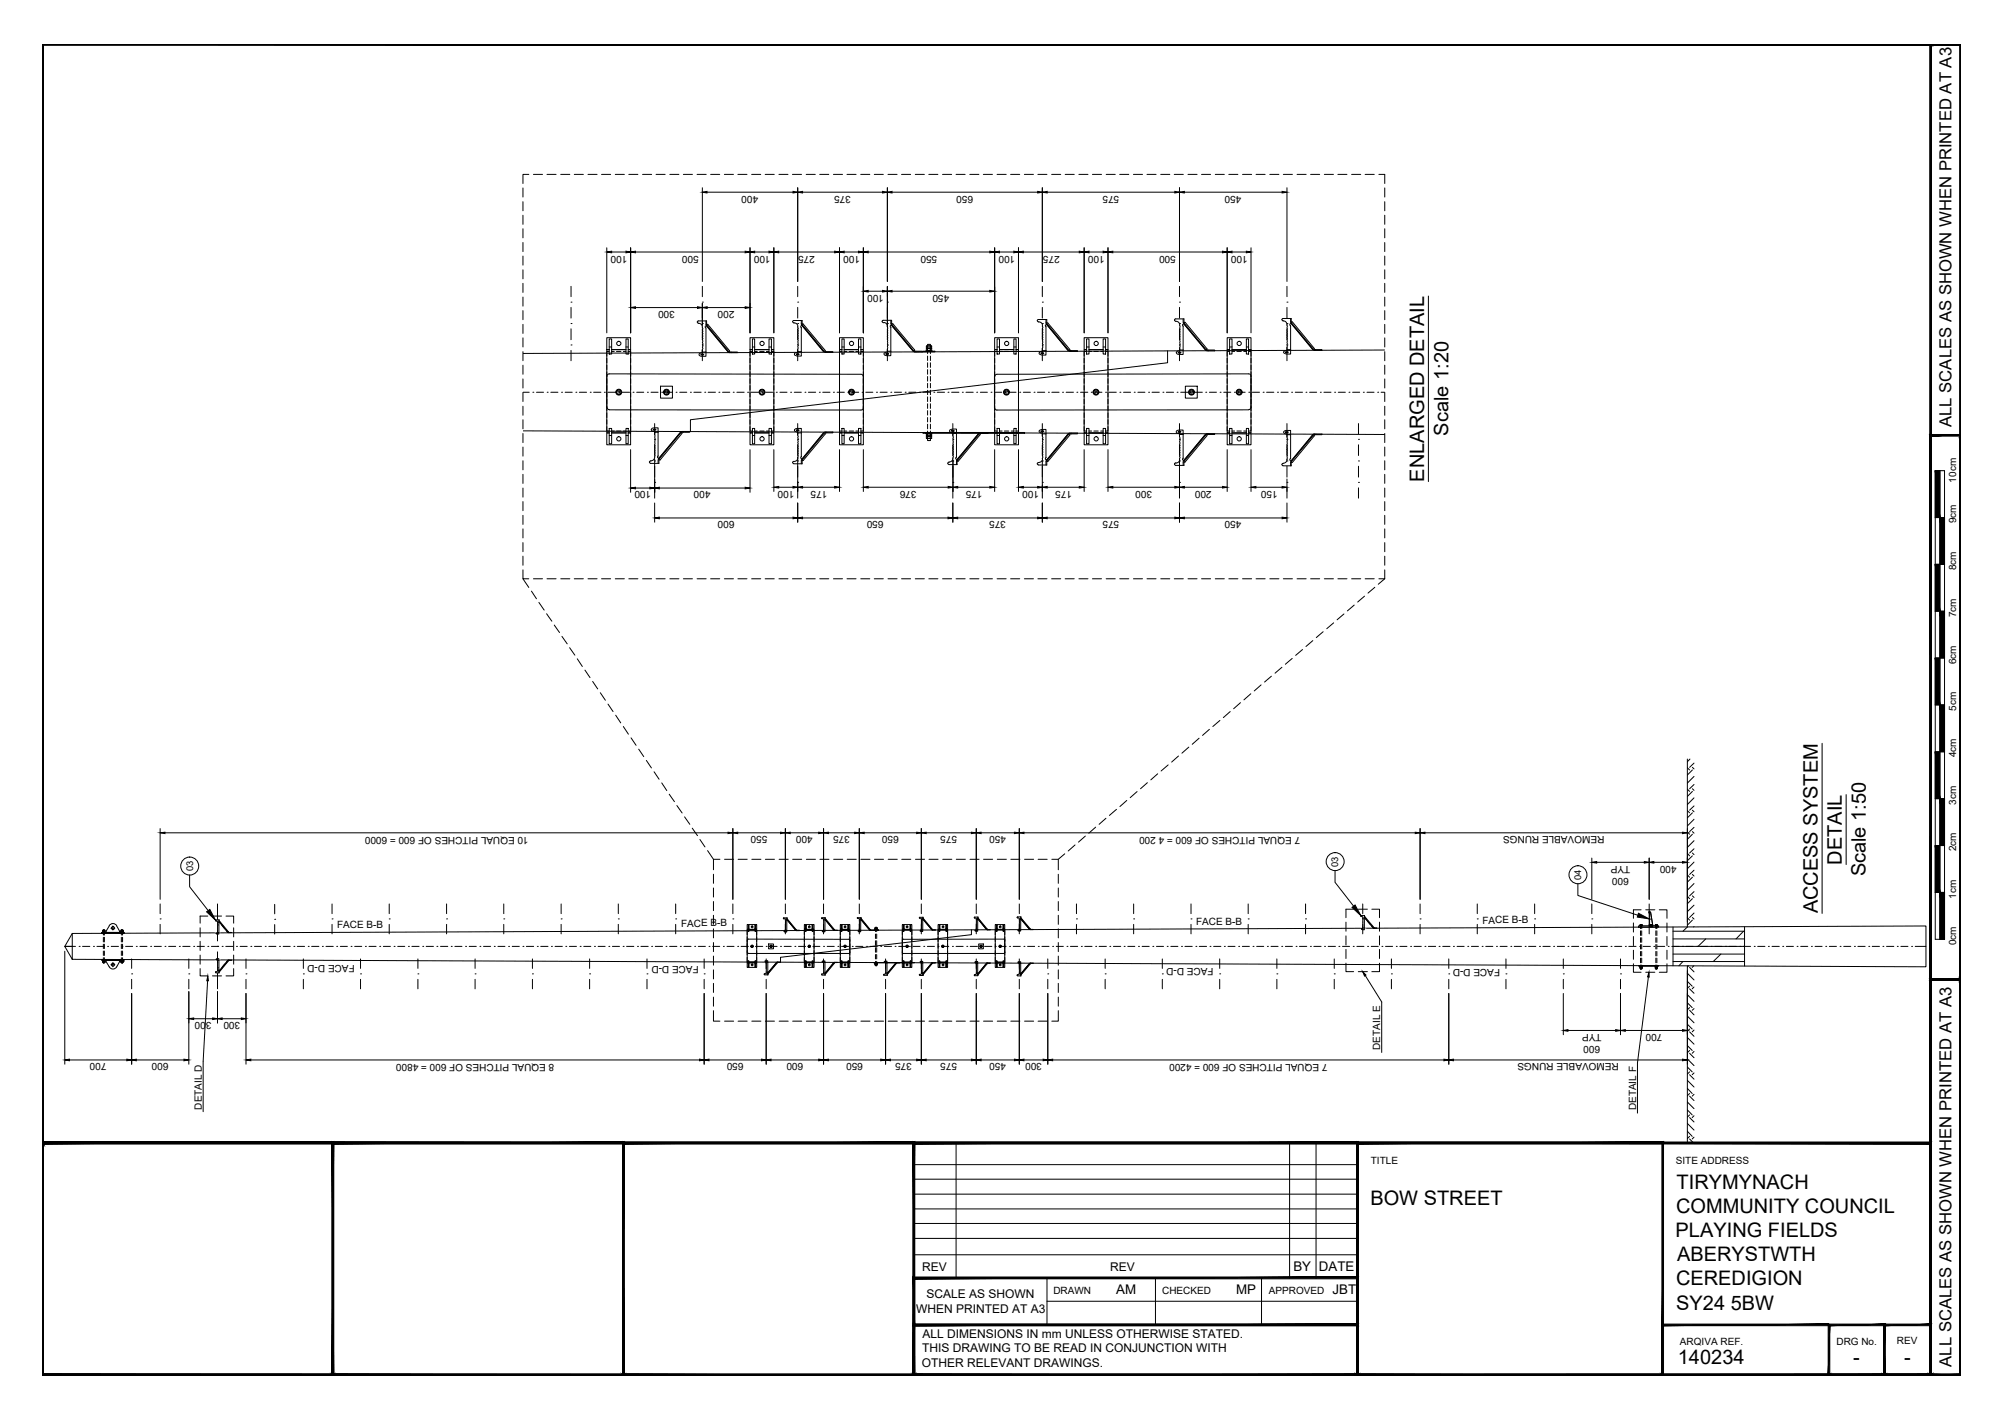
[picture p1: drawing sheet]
<svg xmlns="http://www.w3.org/2000/svg" width="420mm" height="297mm" viewBox="0 0 420 297" stroke-linecap="round" stroke-linejoin="round" font-family="sans-serif">
<defs><g id="words">
<g font-size="4.2">
<text x="303.5" y="91.2" transform="rotate(-90 303.5 91.2)">Scale 1:20</text>
<text x="298.4" y="100.9" transform="rotate(-90 298.4 100.9)">ENLARGED DETAIL</text>
<text x="386" y="181.1" transform="rotate(-90 386 181.1)">DETAIL</text>
<text x="391" y="183.6" transform="rotate(-90 391 183.6)">Scale 1:50</text>
<text x="380.9" y="191.3" transform="rotate(-90 380.9 191.3)">ACCESS SYSTEM</text>
<text x="351.4" y="249">TIRYMYNACH</text>
<text x="287.2" y="252.5">BOW STREET</text>
<text x="351.2" y="254.1">COMMUNITY COUNCIL</text>
<text x="351.1" y="259.2">PLAYING FIELDS</text>
<text x="351.2" y="269.2">CEREDIGION</text>
<text x="351.4" y="264.2">ABERYSTWTH</text>
<text x="351.3" y="274.3">SY24 5BW</text>
<text x="351.6" y="285.7">140234</text>
<text x="388.4" y="285.7">-</text>
<text x="399" y="285.7">-</text>
</g>
<g font-size="3.5">
<text x="409" y="89.5" transform="rotate(-90 409 89.5)">ALL SCALES AS SHOWN WHEN PRINTED AT A3</text>
<text x="409" y="286.3" transform="rotate(-90 409 286.3)">ALL SCALES AS SHOWN WHEN PRINTED AT A3</text>
</g>
<g font-size="2.8">
<text x="271" y="266.3">BY</text>
<text x="276.4" y="266.3">DATE</text>
<text x="233.9" y="271.1">AM</text>
<text x="259" y="271.1">MP</text>
<text x="279.3" y="271.1">JBT</text>
</g>
<g font-size="2.5">
<text x="193.2" y="266.2">REV</text>
<text x="232.6" y="266.2">REV</text>
<text x="192" y="275">WHEN PRINTED AT A3</text>
<text x="194.2" y="272">SCALE AS SHOWN</text>
<text x="193.3" y="280.3">ALL DIMENSIONS IN mm UNLESS OTHERWISE STATED.</text>
<text x="193.2" y="286.3">OTHER RELEVANT DRAWINGS.</text>
<text x="193.2" y="283.3">THIS DRAWING TO BE READ IN CONJUNCTION WITH</text>
</g>
<g font-size="2.1">
<text x="158.9" y="41" transform="rotate(-180 158.9 41)">400</text>
<text x="178.3" y="41" transform="rotate(-180 178.3 41)">375</text>
<text x="203.9" y="41" transform="rotate(-180 203.9 41)">650</text>
<text x="234.6" y="41" transform="rotate(-180 234.6 41)">575</text>
<text x="260.1" y="41" transform="rotate(-180 260.1 41)">450</text>
<text x="131.5" y="53.6" transform="rotate(-180 131.5 53.6)">100</text>
<text x="146.4" y="53.6" transform="rotate(-180 146.4 53.6)">500</text>
<text x="161.5" y="53.6" transform="rotate(-180 161.5 53.6)">100</text>
<text x="170.8" y="53.6" transform="rotate(-180 170.8 53.6)">275</text>
<text x="180.2" y="53.6" transform="rotate(-180 180.2 53.6)">100</text>
<text x="196.4" y="53.6" transform="rotate(-180 196.4 53.6)">550</text>
<text x="212.8" y="53.6" transform="rotate(-180 212.8 53.6)">100</text>
<text x="222.1" y="53.6" transform="rotate(-180 222.1 53.6)">275</text>
<text x="231.5" y="53.6" transform="rotate(-180 231.5 53.6)">100</text>
<text x="246.4" y="53.6" transform="rotate(-180 246.4 53.6)">500</text>
<text x="261.5" y="53.6" transform="rotate(-180 261.5 53.6)">100</text>
<text x="141.4" y="65.2" transform="rotate(-180 141.4 65.2)">300</text>
<text x="153.9" y="65.2" transform="rotate(-180 153.9 65.2)">200</text>
<text x="185.2" y="61.7" transform="rotate(-180 185.2 61.7)">100</text>
<text x="198.9" y="61.7" transform="rotate(-180 198.9 61.7)">450</text>
<text x="409.9" y="101.1" transform="rotate(-90 409.9 101.1)">10cm</text>
<text x="136.5" y="103" transform="rotate(-180 136.5 103)">100</text>
<text x="148.9" y="103" transform="rotate(-180 148.9 103)">400</text>
<text x="166.5" y="102.8" transform="rotate(-180 166.5 102.8)">100</text>
<text x="173.4" y="102.8" transform="rotate(-180 173.4 102.8)">175</text>
<text x="192.1" y="102.8" transform="rotate(-180 192.1 102.8)">376</text>
<text x="205.9" y="102.8" transform="rotate(-180 205.9 102.8)">175</text>
<text x="217.7" y="102.8" transform="rotate(-180 217.7 102.8)">100</text>
<text x="224.6" y="102.8" transform="rotate(-180 224.6 102.8)">175</text>
<text x="241.4" y="102.8" transform="rotate(-180 241.4 102.8)">300</text>
<text x="253.9" y="102.8" transform="rotate(-180 253.9 102.8)">200</text>
<text x="267.7" y="102.8" transform="rotate(-180 267.7 102.8)">150</text>
<text x="153.9" y="109.2" transform="rotate(-180 153.9 109.2)">600</text>
<text x="185.2" y="109.2" transform="rotate(-180 185.2 109.2)">650</text>
<text x="210.8" y="109.2" transform="rotate(-180 210.8 109.2)">375</text>
<text x="234.6" y="109.2" transform="rotate(-180 234.6 109.2)">575</text>
<text x="260.1" y="109.2" transform="rotate(-180 260.1 109.2)">450</text>
<text x="409.9" y="109.6" transform="rotate(-90 409.9 109.6)">9cm</text>
<text x="409.9" y="119.5" transform="rotate(-90 409.9 119.5)">8cm</text>
<text x="409.9" y="129.3" transform="rotate(-90 409.9 129.3)">7cm</text>
<text x="409.9" y="139.1" transform="rotate(-90 409.9 139.1)">6cm</text>
<text x="409.9" y="148.9" transform="rotate(-90 409.9 148.9)">5cm</text>
<text x="409.9" y="158.7" transform="rotate(-90 409.9 158.7)">4cm</text>
<text x="409.9" y="168.6" transform="rotate(-90 409.9 168.6)">3cm</text>
<text x="110.8" y="175.3" transform="rotate(-180 110.8 175.3)">10 EQUAL PITCHES OF 600 = 6000</text>
<text x="160.8" y="175.2" transform="rotate(-180 160.8 175.2)">550</text>
<text x="170.3" y="175.2" transform="rotate(-180 170.3 175.2)">400</text>
<text x="178.1" y="175.2" transform="rotate(-180 178.1 175.2)">375</text>
<text x="188.3" y="175.2" transform="rotate(-180 188.3 175.2)">650</text>
<text x="200.6" y="175.2" transform="rotate(-180 200.6 175.2)">575</text>
<text x="210.8" y="175.2" transform="rotate(-180 210.8 175.2)">450</text>
<text x="272.4" y="175.3" transform="rotate(-180 272.4 175.3)">7 EQUAL PITCHES OF 600 = 4 200</text>
<text x="336.2" y="175.2" transform="rotate(-180 336.2 175.2)">REMOVABLE RUNGS</text>
<text x="409.9" y="178.4" transform="rotate(-90 409.9 178.4)">2cm</text>
<text x="341.3" y="183.9" transform="rotate(-180 341.3 183.9)">600</text>
<text x="341.6" y="181.4" transform="rotate(-180 341.6 181.4)">TYP</text>
<text x="351.3" y="181.4" transform="rotate(-180 351.3 181.4)">400</text>
<text x="409.9" y="188.3" transform="rotate(-90 409.9 188.3)">1cm</text>
<text x="70.6" y="194.4">FACE B-B</text>
<text x="142.7" y="194.1">FACE B-B</text>
<text x="250.6" y="193.7">FACE B-B</text>
<text x="310.7" y="193.5">FACE B-B</text>
<text x="409.9" y="198" transform="rotate(-90 409.9 198)">0cm</text>
<text x="74.3" y="202.1" transform="rotate(-180 74.3 202.1)">FACE D-D</text>
<text x="146.4" y="202.4" transform="rotate(-180 146.4 202.4)">FACE D-D</text>
<text x="254.3" y="202.8" transform="rotate(-180 254.3 202.8)">FACE D-D</text>
<text x="314.4" y="203.1" transform="rotate(-180 314.4 203.1)">FACE D-D</text>
<text x="44.3" y="214.1" transform="rotate(-180 44.3 214.1)">300</text>
<text x="50.3" y="214.1" transform="rotate(-180 50.3 214.1)">300</text>
<text x="289.2" y="219.9" transform="rotate(-90 289.2 219.9)">DETAIL E</text>
<text x="335.3" y="219.1" transform="rotate(-180 335.3 219.1)">600</text>
<text x="335.6" y="216.5" transform="rotate(-180 335.6 216.5)">TYP</text>
<text x="348.3" y="216.6" transform="rotate(-180 348.3 216.6)">700</text>
<text x="22.3" y="222.8" transform="rotate(-180 22.3 222.8)">700</text>
<text x="35.3" y="222.8" transform="rotate(-180 35.3 222.8)">600</text>
<text x="116.1" y="222.8" transform="rotate(-180 116.1 222.8)">8 EQUAL PITCHES OF 600 = 4800</text>
<text x="155.8" y="222.8" transform="rotate(-180 155.8 222.8)">650</text>
<text x="168.3" y="222.8" transform="rotate(-180 168.3 222.8)">600</text>
<text x="180.8" y="222.8" transform="rotate(-180 180.8 222.8)">650</text>
<text x="191.1" y="222.8" transform="rotate(-180 191.1 222.8)">375</text>
<text x="200.6" y="222.8" transform="rotate(-180 200.6 222.8)">575</text>
<text x="210.8" y="222.8" transform="rotate(-180 210.8 222.8)">450</text>
<text x="218.3" y="222.8" transform="rotate(-180 218.3 222.8)">300</text>
<text x="278.2" y="222.8" transform="rotate(-180 278.2 222.8)">7 EQUAL PITCHES OF 600 = 4200</text>
<text x="339.2" y="222.8" transform="rotate(-180 339.2 222.8)">REMOVABLE RUNGS</text>
<text x="42.3" y="232.5" transform="rotate(-90 42.3 232.5)">DETAIL D</text>
<text x="342.8" y="232.6" transform="rotate(-90 342.8 232.6)">DETAIL F</text>
<text x="287.3" y="243.9">TITLE</text>
<text x="351.2" y="243.9">SITE ADDRESS</text>
<text x="220.8" y="271.1">DRAWN</text>
<text x="243.5" y="271.1">CHECKED</text>
<text x="265.9" y="271.1">APPROVED</text>
<text x="352" y="281.6">ARQIVA REF.</text>
<text x="384.8" y="281.6">DRG No.</text>
<text x="397.5" y="281.6">REV</text>
</g>
<g font-size="2">
<text x="40.5" y="182.5" transform="rotate(-90 40.5 182.5)">03</text>
<text x="280.4" y="181.6" transform="rotate(-90 280.4 181.6)">03</text>
<text x="331.4" y="184.3" transform="rotate(-90 331.4 184.3)">04</text>
</g>
</g></defs>
<!-- layer: TEXT AND DIMENSIONS -->
<g fill="none" stroke="#000" stroke-width=".21">
<path d="M119.7 60v2.1M147.2 60v2.1M167.2 60v2.1M186 60v2.1M218.4 60v2.1M247.2 60v2.1M269.7 60v2.1M119.7 63.3h.1M119.7 67.8h.1M119.7 72.3h.1M119.7 64.4v2.2M119.7 68.9v2.3"/>
<path d="M119.7 73.4v2.2M147.2 63.3h.1M147.2 67.8h.1M147.2 72.3h.1M147.2 64.4v2.2M147.2 68.9v2.3M147.2 73.4v2.2M167.2 63.3h.1M167.2 67.8h.1M167.2 72.3h.1M167.2 64.4v2.2M167.2 68.9v2.3"/>
<path d="M167.2 73.4v2.2M186 63.3h.1M186 67.8h.1M186 72.3h.1M186 64.4v2.2M186 68.9v2.3M186 73.4v2.2M218.4 63.3h.1M218.4 67.8h.1M218.4 72.3h.1M218.4 64.4v2.2M218.4 68.9v2.3"/>
<path d="M218.4 73.4v2.2M247.2 63.3h.1M247.2 67.8h.1M247.2 72.3h.1M247.2 64.4v2.2M247.2 68.9v2.3M247.2 73.4v2.2M269.7 63.3h.1M269.7 67.8h.1M269.7 72.3h.1M269.7 64.4v2.2M269.7 68.9v2.3"/>
<path d="M269.7 73.4v2.2M137.2 96.6h.1M137.2 92h.1M137.2 88.7v2.2M137.2 93.2v2.2M137.2 97.7v2.2M167.2 96.6h.1M167.2 92h.1M167.2 88.7v2.2M167.2 93.2v2.2M167.2 97.7v2.2M199.7 96.6h.1"/>
<path d="M199.7 92h.1M199.7 88.7v2.2M199.7 93.2v2.2M199.7 97.7v2.2M218.4 96.6h.1M218.4 92h.1M218.4 88.7v2.2M218.4 93.2v2.2M218.4 97.7v2.2M247.2 96.6h.1M247.2 92h.1M247.2 88.7v2.2"/>
<path d="M247.2 93.2v2.2M247.2 97.7v2.2M269.7 96.6h.1M269.7 92h.1M269.7 88.7v2.2M269.7 93.2v2.2M269.7 97.7v2.2M284.7 96.6h.1M284.7 92h.1M284.7 88.7v2.2M284.7 93.2v2.2M284.7 97.7v2.2"/>
<path d="M137.2 101h.1M137.2 102.2v2.2M167.2 101h.1M167.2 102.2v2.2M199.7 101h.1M199.7 102.2v2.2M218.4 101h.1M218.4 102.2v2.2M247.2 101h.1M247.2 102.2v2.2M269.7 101h.1M269.7 102.2v2.2"/>
<path d="M284.7 101h.1M284.7 102.2v2.2M353.6 159v35.2l-.9 .9M354.1 159l-.5 .6M355 159.9l-.9 .8M381.8 155.7v35.6M213.6 173.6v14.8M214.6 174.5h82M297.6 173.6v14.8M298.6 174.5h54M333.6 179.7v8.7M345.6 179.7v8.7"/>
<path d="M353.6 160.8l.5 .5M353.6 165.3l.5 .5M353.6 169.8l.5 .5M353.6 174.3l.5 .5M353.6 178.8l.5 .5M354.7 160.7l.3 .4M354.7 165.2l.3 .4M354.7 169.7l.3 .4M354.7 174.2l.3 .3M354.7 178.7l.3 .3M354.7 161.3l-1.1 1M354.7 165.8l-1.1 1"/>
<path d="M354.7 170.3l-1.1 1M354.7 174.8l-1.1 1M354.7 179.3l-1.1 1M355 162.6l-1.4 1.4M355 167.1l-1.4 1.4M355 171.6l-1.4 1.4M355 176.1l-1.4 1.4M355 164.3l-.9 .9M355 168.8l-.9 .9M355 173.3l-.9 .9M355 177.8l-.9 .9M386.9 166.5v14.6"/>
<path d="M13.6 199.3v23.6M33.6 192.5h.1M33.6 189.4v2M33.6 193.6v2M39.7 183.3v2.5l3.9 5M41.9 194.4v1.9M41.9 197.2v1.9M43.5 191.9h-1.6v1.5M44.5 191.9h1.9M45.6 193.8h.1M45.6 198.2h.1M45.6 189.4v3.2"/>
<path d="M45.6 194.9v2.2M45.6 199.4v2.2M45.9 193l2 2.3M47.4 191.9h1.6v1.5M49 194.4v1.9M49 197.2v1.9M57.6 192.6h.1M57.6 189.4v2M57.6 193.7v2M69.6 192.5h.1M69.6 189.4v2M69.6 193.6v2"/>
<path d="M81.6 192.5h.1M81.6 189.4v2M81.6 193.6v2M93.6 192.5h.1M93.6 189.4v2M93.6 193.6v2M105.6 192.5h.1M105.6 189.4v2M105.6 193.6v2M117.6 192.5h.1M117.6 189.4v2M117.6 193.6v2"/>
<path d="M129.6 192.5h.1M129.6 189.4v2M129.6 193.6v2M141.6 192.5h.1M141.6 189.4v2M141.6 193.6v2M153.6 192.5h.1M153.6 189.4v2M153.6 193.6v2M164.6 192.5h.1M164.6 189.4v2M164.6 193.6v2"/>
<path d="M172.6 192.5h.1M172.6 189.4v2M172.6 193.6v2M180.1 192.5h.1M180.1 189.4v2M180.1 193.6v2M193.1 192.5h.1M193.1 189.4v2M193.1 193.6v2M204.6 192.5h.1M204.6 189.4v2M204.6 193.6v2"/>
<path d="M213.6 192.5h.1M213.6 189.4v2M213.6 193.6v2M225.6 192.5h.1M225.6 189.4v2M225.6 193.6v2M237.6 192.5h.1M237.6 189.4v2M237.6 193.6v2M249.6 192.5h.1M249.6 189.4v2M249.6 193.6v2"/>
<path d="M261.6 192.5h.1M261.6 189.4v2M261.6 193.6v2M273.6 192.5h.1M273.6 189.4v2M273.6 193.6v2M279.8 182.4v2.4l3.9 5M282.1 193.2v1.9M282.1 196v2M282.1 198.9v1.9M283.7 190.5h-1.6v1.7M284.6 190.5h1.9"/>
<path d="M285.6 192.5h.1M285.6 189.4v2M285.6 193.6v2M285.9 192.1l2 2.3M287.5 190.5h1.6v1.7M289.1 193.2v1.9M289.1 196v2M289.1 198.9v1.9M297.6 192.5h.1M297.6 189.4v2M297.6 193.6v2M309.6 192.5h.1"/>
<path d="M309.6 189.4v2M309.6 193.6v2M321.6 192.5h.1M321.6 189.4v2M321.6 193.6v2M330.7 185.1v2.5l12.5 4.1M333.6 192.5h.1M333.6 189.4v2M333.6 193.6v2M334.6 180.6h10M342.3 193.3v1.9M342.3 196.2v1.9"/>
<path d="M342.3 199.1v1.9M343.9 190.6h-1.6v1.8M344.9 190.6h1.9M345.6 192.5h.1M345.6 189.4v2M345.6 193.6v2M346.6 180.6h6M347.7 190.6h1.6v1.8M349.3 193.3v1.9M349.3 196.2v1.9M349.3 199.1v1.9M350.6 195.1h15"/>
<path d="M350.6 196.7h15M350.6 198.2h15M350.6 199.9h15M350.6 194.2v8.1M353.6 183.3l.5 .5M353.6 187.7l.5 .6M353.6 192.2l.5 .5M354.7 183.2l.3 .3M354.7 187.7l.3 .3M354.7 192.2l.3 .3M354.7 183.8l-1.1 1M354.7 188.3l-1.1 1"/>
<path d="M354.7 192.7l-1.1 1.1M355 180.6l-1.4 1.4M355 185.1l-1.4 1.4M355 189.6l-1.4 1.4M355 194.1l-.1 .1M355 182.3l-.9 .9M355 186.8l-.9 .9M355 191.3l-.9 .9M357.4 196.7l-1.6 1.5M360.6 199.9l-1.6 1.5M365.4 195.1l-1.6 1.6M365.6 194.1v8.3"/>
<path d="M27.6 204h.1M27.6 200.9v2M27.6 205.1v2M27.6 208.1v14.8M39.6 204h.1M39.6 200.9v2M39.6 205.1v2M39.6 207.7v15.2M40.6 213.4h4M41.9 202.9v1.5h1.6M41.9 200.1v1.9M43.5 205.4l-.9 16.9v10.6"/>
<path d="M44.5 204.4h1.9M45.6 202.7h.1M45.6 203.9v3.2M45.6 207.7v6.6M46.6 213.4h4M47.9 201.2l-2 2.3M49 202.9v1.5h-1.6M49 200.1v1.9M51.5 204h.1M51.5 200.9v2M51.5 205.1v2M51.5 208.1v6.2"/>
<path d="M63.6 204h.1M63.6 200.9v2M63.6 205.1v2M75.6 204h.1M75.6 200.9v2M75.6 205.1v2M87.6 204h.1M87.6 200.9v2M87.6 205.1v2M99.6 204h.1M99.6 200.9v2M99.6 205.1v2"/>
<path d="M111.6 204h.1M111.6 200.9v2M111.6 205.1v2M123.6 204h.1M123.6 200.9v2M123.6 205.1v2M135.6 204h.1M135.6 200.9v2M135.6 205.1v2M147.6 204h.1M147.6 200.9v2M147.6 205.1v2"/>
<path d="M160.6 204h.1M160.6 200.9v2M160.6 205.1v2M172.6 204h.1M172.6 200.9v2M172.6 205.1v2M185.6 204h.1M185.6 200.9v2M185.6 205.1v2M193.1 204h.1M193.1 200.9v2M193.1 205.1v2"/>
<path d="M204.6 204h.1M204.6 200.9v2M204.6 205.1v2M213.6 204h.1M213.6 200.9v2M213.6 205.1v2M219.6 204h.1M219.6 200.9v2M219.6 205.1v2M219.6 208.1v14.8M231.6 204h.1M231.6 200.9v2"/>
<path d="M231.6 205.1v2M243.6 204h.1M243.6 200.9v2M243.6 205.1v2M255.6 204h.1M255.6 200.9v2M255.6 205.1v2M267.6 204h.1M267.6 200.9v2M267.6 205.1v2M279.6 204h.1M279.6 200.9v2"/>
<path d="M279.6 205.1v2M282.1 201.8v1.7h1.6M284.6 203.5h1.9M286.1 204.4l3.4 5.5v10.6M289.1 201.8v1.7h-1.6M291.6 204h.1M291.6 200.9v2M291.6 205.1v2M303.6 204h.1M303.6 200.9v2M303.6 205.1v2M303.6 208.1v14.8"/>
<path d="M315.6 204h.1M315.6 200.9v2M315.6 205.1v2M327.6 204h.1M327.6 200.9v2M327.6 205.1v2M327.6 208.1v8.6M328.6 215.9h10M339.6 204h.1M339.6 200.9v2M339.6 205.1v2M339.6 208.1v8.6"/>
<path d="M340.6 215.9h12M342.3 201.9v1.8h1.6M344.9 203.7h1.9M345.4 204.7l-2.3 17.9v10.6M349.3 201.9v1.8h-1.6M350.6 201.4h15M352.7 201.4l-.9 .9M353.6 202.3v37.1M353.6 219l1 1M353.6 214.5l1 1.1M353.6 210.1l1 1M353.6 205.6l1 1"/>
<path d="M353.6 217.3l1.4 1.4M353.6 212.9l1.4 1.3M353.6 208.4l1.4 1.4M353.6 203.9l1.4 1.4M353.9 202.3l-.3 .3M354.1 206.6l-.5 .5M354.1 211.1l-.5 .4M354.1 215.6l-.5 .4M354.1 216.2l.9 .9M354.1 211.6l.9 1M354.1 207.1l.9 1M354.1 202.6l.9 1"/>
<path d="M355 202.3l-.4 .3M355 206.8l-.4 .3M355 211.3l-.4 .3M355 215.8l-.4 .4M14.5 222h12.1M28.6 222h10M220.6 222h82M304.6 222h48M353.6 237l1 1M353.6 232.5l1 1.1M353.6 228l1 1.1M353.6 223.5l1 1"/>
<path d="M353.6 235.3l1.4 1.4M353.6 230.8l1.4 1.4M353.6 226.3l1.4 1.4M353.6 221.8l1.4 1.4M354.1 220l-.5 .5M354.1 224.5l-.5 .5M354.1 229.1l-.5 .4M354.1 233.6l-.5 .4M354.1 238l-.5 .5M354.1 238.6l.7 .8M354.1 234.1l.9 .9M354.1 229.6l.9 .9"/>
<path d="M354.1 225.1l.9 1M354.1 220.6l.9 1M355 220.3l-.4 .3M355 224.7l-.4 .4M355 229.2l-.4 .4M355 233.7l-.4 .4M355 238.2l-.4 .4"/>
<circle cx="39.8" cy="181.4" r="1.88"/>
<circle cx="279.8" cy="180.5" r="1.88"/>
<circle cx="330.7" cy="183.2" r="1.88"/>
</g>
<!-- layer: 03 - TEXT AND DIMENSIONS -->
<g fill="none" stroke="#000" stroke-width=".21">
<path d="M109.6 39.4v1.9M110.8 36.5h-1.2v1.9M111.8 36.5h1.9M114.6 36.5h1.9M117.5 36.5h1.9M120.3 36.5h1.9M123.2 36.5h1.9M126.1 36.5h1.9M128.9 36.5h1.9M131.8 36.5h1.9M134.6 36.5h2M137.5 36.5h1.9"/>
<path d="M140.4 36.5h1.9M143.2 36.5h1.9M146.1 36.5h1.9M147.2 39.3v19.7M148.9 36.5h1.9M151.8 36.5h1.9M154.6 36.5h1.9M157.5 36.5h1.9M160.3 36.5h1.9M163.2 36.5h1.9M166.1 36.5h1.9M167.2 39.3v19.7"/>
<path d="M168.9 36.5h1.9M171.8 36.5h1.9M174.7 36.5h1.9M177.5 36.5h1.9M180.4 36.5h1.9M183.2 36.5h1.9M186 39.3v19.7M186.1 36.5h1.9M188.9 36.5h1.9M191.8 36.5h1.9M194.6 36.5h1.9M197.5 36.5h1.9"/>
<path d="M200.3 36.5h2M203.2 36.5h1.9M206.1 36.5h1.9M208.9 36.5h1.9M211.8 36.5h1.9M214.7 36.5h1.9M217.5 36.5h1.9M218.4 39.3v19.7M220.4 36.5h1.9M223.2 36.5h1.9M226.1 36.5h1.9M228.9 36.5h1.9"/>
<path d="M231.8 36.5h1.9M234.6 36.5h1.9M237.5 36.5h1.9M240.4 36.5h1.9M243.2 36.5h1.9M246.1 36.5h1.9M247.2 39.3v19.7M248.9 36.5h2M251.8 36.5h1.9M254.7 36.5h1.9M257.5 36.5h1.9M260.4 36.5h1.9"/>
<path d="M263.2 36.5h1.9M266.1 36.5h1.9M268.9 36.5h1.9M269.7 39.3v19.7M271.8 36.5h1.9M274.6 36.5h1.9M277.5 36.5h1.9M280.4 36.5h1.9M283.2 36.5h1.9M286.1 36.5h1.9M289 36.5h1.2v1.9M290.2 39.4v1.9"/>
<path d="M109.6 42.2v2M109.6 45.1v1.9M109.6 47.9v1.9M109.6 50.8v1.9M109.6 53.6v1.9M109.6 56.5v1.9M109.6 59.4v1.9M127.2 51.9v17.8M128.2 52.8h3M132.2 51.9v17.8M133.2 52.8h23M148.2 40.3h18"/>
<path d="M157.2 51.9v17.8M158.1 52.8h3M162.2 51.9v17.8M163.2 52.8h11.7M168.2 40.3h16.7M175.9 51.9v17.8M176.9 52.8h3M180.9 51.9v17.8M181.9 52.8h25.5M186.9 40.3h30.6M208.4 51.9v17.8M209.5 52.8h3"/>
<path d="M213.4 51.9v17.8M214.4 52.8h11.8M219.4 40.3h26.8M227.2 51.9v17.8M228.2 52.8h3M232.2 51.9v17.8M233.2 52.8h23M248.2 40.3h20.5M257.2 51.9v17.8M258.2 52.8h3M262.2 51.9v17.8M290.2 42.2v2"/>
<path d="M290.2 45.1v1.9M290.2 47.9v1.9M290.2 50.8v1.9M290.2 53.6v1.9M290.2 56.5v1.9M290.2 59.4v1.9M109.6 62.2v1.9M109.6 65.1v1.9M109.6 67.9v2M109.6 70.8v1.9M109.6 73.7v1.9M109.6 76.5v1.9"/>
<path d="M109.6 79.4v1.9M133.2 64.4h13M146.3 67.7a.98 .98 0 0 1 .9 1.4l.1 .3-.1 .2 .1 .3-.1 .2 .1 .3-.1 .3 .1 .2-.1 .3 .1 .3-.1 1.2 .1 .3-.1 .9-.4 .1a.37 .37 0 0 0-.3 .4 .37 .37 0 0 0 .6 .2h.8v-.9M146.3 67.2h1.8v.7h.2l4.6 5.6v.2h.3v.2h-.3M146.4 67.2l-.3 .3 .3 .2M146.9 74.3l.4-.1 .2 .1-.5 .1zM147.2 73.2v.5h.7M147.2 63.5v4.6M147.9 67.2l.1 1M148 68.2l4.6 5.5M148.1 67.9l.1 .2M148.1 68.3h-.2l-.1 .2 .1 .2v5"/>
<path d="M148.2 68.1l4.5 5.6M148.2 64.4h8M152.6 73.7l.3 .2M152.7 73.6l.2 .1M153.2 73.7h1.3v.2h-1.3M166.3 67.6a.77 .77 0 0 1 .9 .8M166.3 67.6l-.2-.2 .2-.3h1.8v.8M166.9 74.2h.6a.31 .31 0 0 1-.3 .1 .31 .31 0 0 1-.3-.1zM167.2 73.2v.5h.7M167.2 68.4l.1 .4-.1 .2 .1 .3-.1 .3 .1 .2-.1 .3 .1 .3-.1 .2 .1 .3-.1 .2 .1 1.3-.1 .2 .1 .3-.1 .9h-.2a.41 .41 0 0 0-.5 .4 .41 .41 0 0 0 .5 .4h.9v-.9M167.9 67.1l.1 1 4.6 5.6-4.5-5.5M167.9 68.7v5"/>
<path d="M168.1 67.8v.2M168.1 67.9h.2l4.6 5.5v.3h.3v.1h-.3M168.1 68l4.6 5.6M168.2 68.2l-.4 .1 .2 .4M172.6 73.6l.3 .2M172.8 73.5l.1 .1M173.2 73.7h1.3v.1h-1.3M181.9 61h3M185.7 74.1l.4-.1a.24 .24 0 0 1-.1 .3 .24 .24 0 0 1-.3-.1zM186 68.3a.94 .94 0 0 0-1.1-.8v-.3l.2-.1h1.7v.7h.3l4.6 5.5v.3M186 73.1v.5h.7M186 60.1v12.7v.9l-.3 .1a.38 .38 0 0 0-.5 .4 .38 .38 0 0 0 .6 .3h.9v-.9"/>
<path d="M186.7 67.1v.7M186.7 68.6v5M186.7 67.8l.1 .3M186.8 68.1l4.6 5.5M186.9 67.8v.1M186.9 67.9l4.6 5.6M186.9 68.2l4.5 5.4M186.9 68.2h-.3l.1 .4M186.9 61h20.5M191.4 73.6l.3 .1M191.5 73.4l.2 .1M191.7 73.6h.3v.1h-.3"/>
<path d="M192 73.6h1.3v.1h-1.3M217.6 67.4a.77 .77 0 0 1 .9 .8M217.6 66.9h1.8v.7M217.6 66.9l-.2 .3 .2 .2M218.2 73.9l.5 .1a.26 .26 0 0 1-.2 .1 .26 .26 0 0 1-.3-.2zM218.4 72.9v.5h.8M218.4 68.2l.2 .4-.2 .2 .2 .3-.2 .2 .2 .3-.2 .3 .2 .2-.2 .3 .2 .3-.2 1.2 .2 .3-.2 .2 .2 .3-.2 .9-.3 .1a.34 .34 0 0 0-.4 .3 .34 .34 0 0 0 .5 .3l1 .1v-1M219.2 66.9l.1 1M219.2 68.5v4.9M219.3 67.9l4.5 5.5-4.4-5.4-.3 .1 .1 .3M219.4 67.6v.2M219.4 67.6h.2l4.6 5.6v.2h.3v.2h-.3"/>
<path d="M219.4 67.8l4.6 5.6M223.9 73.4l.3 .2M224 73.3l.2 .1M224.5 73.4h1.3v.2h-1.3M246.3 67.3h.2M246.3 67.3l-.2-.3 .2-.2h1.8v.7h.3l4.5 5.6v.2h.3v.2h-.3M246.5 67.3a.99 .99 0 0 1 .7 1.4l.1 3.9-.1 .9h-.2a.38 .38 0 0 0-.5 .5 .38 .38 0 0 0 .5 .3h.9v-1M246.9 73.8l.4-.1 .2 .2-.4 .1zM247.2 72.8v.5h.7M247.9 66.8v.7M248 67.5l.1 .3M248 67.8l4.6 5.5-4.6-5.4-.2 .2 .2 .2-.1 5"/>
<path d="M248.1 67.7l4.6 5.5M248.1 67.5l.1 .1M252.6 73.3l.3 .1M252.8 73.2l.1 .1M253.2 73.3h1.3v.2h-1.3M268.8 67.2h.1M268.9 67.2l-.3-.2 .3-.3h1.7v.7h.2l4.6 5.6v.2h.3v.2h-.3M269 67.2a.74 .74 0 0 1 .7 .8M269.4 73.7a.29 .29 0 0 1 .3-.1 .29 .29 0 0 1 .2 .3h-.3zM269.7 72.7v.5h.8M269.7 68l.1 4.5-.1 .9h-.3a.36 .36 0 0 0-.4 .4 .36 .36 0 0 0 .4 .3l1.1 .1v-1M270.5 66.7v1l4.6 5.5 .3 .2"/>
<path d="M270.5 68.2v5M270.6 67.4l.1 .2M270.6 67.6l4.8 5.6M270.6 67.8l-.3 .1 .1 .3M275.7 73.2h1.3v.2h-1.3M290.2 62.2v1.9M290.2 65.1v1.9M290.2 67.9v2M290.2 70.8v1.9M290.2 73.7v1.9M290.2 76.5v1.9M290.2 79.4v1.9"/>
<path d="M299.3 62v38.9M109.6 82.2v1.9M109.6 85.1v1.9M109.6 87.9v1.9M109.6 90.8v1.9M109.6 93.6v1.9M109.6 96.5v1.9M109.6 99.4v1.9M109.6 82.2h1.3M111.7 82.2h.1M112.4 82.2h1.5M114.7 82.2h.1"/>
<path d="M115.4 82.2h1.5M117.7 82.2h.1M118.4 82.2h1.5M120.7 82.2h.1M121.4 82.2h1.5M123.7 82.2h.1M124.4 82.2h1.5M126.6 82.2h.1M127.4 82.2h1.5M129.7 82.2h.1M130.4 82.2h1.5M132.2 94.2v8.9"/>
<path d="M132.7 82.2h.1M133.4 82.2h1.5M135.7 82.2h.1M136.4 96.6l-.3 .2 .2 .2M136.4 82.2h1.5M136.9 90l.4-.1 .1 .1-.3 .1zM137.2 96.1v7M137.2 95.8a.74 .74 0 0 1-.8 .7M137.9 90.6h-.7v.5M137.9 90.6v-1l-1 .1a.39 .39 0 0 0-.4 .4 .39 .39 0 0 0 .6 .3h.1l.1 .9-.1 4.5M137.9 90.6v4.9M137.9 96.4v.7"/>
<path d="M137.9 95.5l-.1 .3 .3 .1M138 96.1v.2M138.1 96.4v.7h-1.8M138.2 96.2l-.1 .1M138.7 82.2h.1M139.4 82.2h1.5M141.7 82.2h.1M142.4 82.2h1.5M142.7 90.6l-4.6 5.6M142.9 90.6h.3v-.2l-.6 .1-4.6 5.6M142.9 90.6v.2l-4.6 5.6h-.2M142.9 90.6h-.2"/>
<path d="M143.2 90.4h1.3v.2h-1.3M144.7 82.2h.1M145.4 82.2h1.5M147.7 82.2h.1M148.4 82.2h1.5M150.7 82.2h.1M151.4 82.2h1.5M153.7 82.2h.1M154.4 82.2h1.5M156.7 82.2h.1M157.2 94.2v8.9M157.4 82.2h1.5"/>
<path d="M159.7 82.2h.1M160.4 82.2h1.5M162.2 94.2v8.8M162.7 82.2h.1M163.4 82.2h1.5M165.7 82.2h.1M166.3 96.7h.1M166.4 82.2h1.5M166.9 90.1h.6a.31 .31 0 0 1-.3 .2 .31 .31 0 0 1-.3-.2zM167.2 95.8v7.2M167.2 95.9a.74 .74 0 0 1-.7 .7M167.9 90.7h-.7v.5"/>
<path d="M167.9 90.7v-1l-1 .1a.35 .35 0 0 0-.4 .3 .35 .35 0 0 0 .4 .4h.3l.1 .9-.1 .3 .1 .2-.1 .3 .1 .3-.1 .2 .1 .3-.1 .2 .1 .3-.1 .2 .1 .3-.1 .2 .1 .3-.1 1.3M167.9 90.7v5M167.9 96.5v.7M168 95.6l-.2 .4 .4 .1M168 96.2l-.1 .3M168.1 96.1l4.5-5.4-4.6 5.5M168.1 96.3v.2M168.7 82.2h.1M169.4 82.2h1.5M171.7 82.2h.1M172.4 82.2h1.5M172.6 90.7l.6-.2v.2h-.3"/>
<path d="M172.7 90.8l-4.6 5.5M172.9 90.7v.2l-4.6 5.6h-.2v.7l-1.8-.1-.2-.2 .2-.3M172.9 90.7l-.1 .1M173.2 90.5h1.3v.2h-1.3M174.7 82.2h.1M175.4 82.2h1.5M175.9 94.2v8.8M177.7 82.2h.1M178.4 82.2h1.5M180.7 82.2h.1M180.9 94.2v8.8M181.4 82.2h1.5"/>
<path d="M183.7 82.2h.1M184.4 82.2h1.5M186.7 82.2h.1M187.4 82.2h1.5M189.7 82.2h.1M190.4 82.2h1.5M192.7 82.2h.1M193.4 82.2h1.5M195.7 82.2h.1M196.4 82.2h1.5M198.7 82.2h.1M198.8 96.8h.1"/>
<path d="M198.8 96.8l-.2 .2 .2 .3M199.4 90.2h.3a.17 .17 0 0 1 .2 0 .17 .17 0 0 1 0 .2 .17 .17 0 0 1-.2 0zM199.4 82.2h1.5M199.7 96.4v6.6M200.4 95.8l-.1 .3 .3 .1M200.4 90.8h-.7v.5M200.4 90.8v-.9h-1a.38 .38 0 0 0-.4 .5 .38 .38 0 0 0 .5 .2h.2l.1 1-.1 .2 .1 .3-.1 .2 .1 .3-.1 .2 .1 .3-.1 .2 .1 .3-.1 1.3a1.87 1.87 0 0 1-.5 1.8l-.3 .1M200.4 90.8v5M201.7 82.2h.1M202.4 82.2h1.5M204.7 82.2h.1M205.1 90.8l-4.6 5.5-.1 1"/>
<path d="M205.1 90.8l-4.5 5.4M205.4 90.7h.3v.1h-.3v.3l-4.6 5.5h-.2v.7h-1.8M205.4 90.8l-4.8 5.8M205.4 90.6l-.3 .2M205.4 82.2h1.5M205.7 90.7h1.3v.1h-1.3M207.7 82.2h.1M208.4 82.2h1.5M208.4 94.2v8.8M210.7 82.2h.1M211.4 82.2h1.5M213.4 94.2v8.8"/>
<path d="M213.7 82.2h.1M214.4 82.2h1.5M216.7 82.2h.1M217.4 82.2h1.5M217.6 96.9h.1M217.6 96.9l-.2 .2 .2 .3M218.2 90.3h.5a.31 .31 0 0 1-.3 .2 .31 .31 0 0 1-.2-.2zM218.4 96.5v6.5M218.5 96.1a.74 .74 0 0 1-.8 .8M219.2 90.9h-.8v.5M219.2 90.9v-.9h-1.1a.36 .36 0 0 0-.3 .5 .36 .36 0 0 0 .5 .2h.1l.2 1-.2 .2 .2 .3-.2 .2 .2 .3-.2 .2 .2 .3-.2 .2 .2 .3-.2 .2 .2 .3-.2 .2 .2 .3-.2 1.4M219.2 90.9v5"/>
<path d="M219.2 96.7v.7M219.2 95.9l-.1 .3 .3 .1 4.4-5.4-4.5 5.5M219.3 96.4l-.1 .3M219.7 82.2h.1M220.4 82.2h1.5M222.7 82.2h.1M223.4 82.2h1.5M224 91l-4.6 5.7M224.2 90.7h.3v.2h-.3v.2l-4.6 5.6h-.2v.7h-1.8M224.2 90.9l-.2 .1M224.2 90.7l-.3 .2M224.5 90.7h1.3v.2h-1.3"/>
<path d="M225.7 82.2h.1M226.4 82.2h1.6M227.2 94.2v8.8M228.7 82.2h.1M229.4 82.2h1.5M231.7 82.2h.1M232.2 94.2v8.8M232.4 82.2h1.5M234.7 82.2h.1M235.4 82.2h1.5M237.7 82.2h.1M238.4 82.2h1.5"/>
<path d="M240.7 82.2h.1M241.4 82.2h1.5M243.7 82.2h.1M244.4 82.2h1.5M246.5 97l-.4 .2 .2 .3M246.7 82.2h.1M246.9 90.4h.6a.31 .31 0 0 1-.3 .2 .31 .31 0 0 1-.3-.2zM247.2 96.2a.74 .74 0 0 1-.7 .8M247.4 82.2h1.5M247.9 91h-.7v.5M247.9 91v-.9h-.9a.41 .41 0 0 0-.5 .4 .41 .41 0 0 0 .5 .3h.2l.1 1-.1 .2 .1 .3-.1 .2 .1 .3-.1 .2 .1 .3-.1 .3 .1 .2-.1 .3 .1 .2-.1 .3 .1 .2-.1 .3 .1 .2-.1 .3 .1 .2-.1 .3v6.9M247.9 91v5"/>
<path d="M248 96l-.2 .3 .4 .1 4.4-5.4-4.6 5.5M248 96.5l-.1 1M248.1 96.8v.7h-1.8M249.7 82.2h.1M250.4 82.2h1.6M252.6 91l.6-.2v.2h-.3M252.7 82.2h.1M252.7 91.1l-4.6 5.7M252.9 91v.3l-4.6 5.5h-.2M252.9 91l-.1 .1M253.2 90.8h1.3v.2h-1.3M253.4 82.2h1.5"/>
<path d="M255.7 82.2h.1M256.4 82.2h1.5M257.2 94.2v8.8M258.7 82.2h.1M259.4 82.2h1.5M261.7 82.2h.1M262.2 94.2v8.8M262.5 82.2h1.4M264.7 82.2h.1M265.4 82.2h1.5M267.7 82.2h.1M268.4 82.2h1.5"/>
<path d="M268.9 97.1l-.3 .2 .3 .2M269.4 90.5l.5-.1v.2h-.4zM270.5 91.1h-.8v.5M270.5 91.1v-.9h-1.2a.35 .35 0 0 0-.3 .4 .35 .35 0 0 0 .4 .3h.3l.1 .9-.1 3.4a1.87 1.87 0 0 1-.5 1.8h-.2M270.5 91.1l-.1 5-.1 .2 .2 .2 4.6-5.4M270.5 96.9v.7M270.7 82.2h.1M270.7 96.7l-.1 .1M271.4 82.2h1.6M273.7 82.2h.1M274.4 82.2h1.5M275.1 91.1l-4.6 5.7"/>
<path d="M275.4 90.9h.3v.2h-.3M275.4 91.1v.2l-4.6 5.6h-.2v.7h-1.8M275.4 91.1l-4.8 5.6M275.4 90.9l-.3 .1M275.7 90.9h1.3v.2h-1.3M276.7 82.2h.1M277.4 82.2h1.5M279.7 82.2h.1M280.4 82.2h1.5M282.7 82.2h.1M283.4 82.2h1.5M285.7 82.2h.1"/>
<path d="M286.5 82.2h1.4M288.7 82.2h.1M289.4 82.2h.7M290.2 82.2v1.9M290.2 85.1v1.9M290.2 87.9v1.9M290.2 90.8v1.9M290.2 93.6v1.9M290.2 96.5v1.9M290.2 99.4v1.9M109.6 119.4v1.8h1.2M109.6 102.2v1.9"/>
<path d="M109.6 105.1v1.9M109.6 108v1.9M109.6 110.8v1.9M109.6 113.7v1.9M109.6 116.5v1.9M133.2 102.2h3M137.2 105.4v4M138.2 102.2h18M138.2 108.5h28M163.2 102.1h3M167.2 105.4v4M168.2 102.1h6.7"/>
<path d="M168.2 108.5h30.5M181.9 102.1h16.8M199.7 105.4v4M200.7 102.1h6.7M200.7 108.5h16.8M214.4 102.1h3.1M218.4 105.4v4M219.4 102.1h6.8M219.4 108.5h26.8M233.2 102.1h13M247.2 105.4v4M248.2 102.1h8"/>
<path d="M248.2 108.5h20.5M263.2 102.1h5.5M269.7 100.3v2.7M269.7 105.4v4M290.2 119.4v1.8h-1.2M290.2 102.2v1.9M290.2 105.1v1.9M290.2 108v1.9M290.2 110.8v1.9M290.2 113.7v1.9M290.2 116.5v1.9M109.6 121.2l1.2 1.9"/>
<path d="M111.4 123.8l1 1.6M111.8 121.2h1.9M112.9 126.2l1.1 1.6M114.5 128.6l1.1 1.5M114.6 121.2h1.9M116.1 130.9l1.1 1.6M117.5 121.2h1.9M117.8 133.3l1.1 1.6M119.4 135.7l1.1 1.5M120.3 121.2h1.9M121 138l1 1.6M123.2 121.2h1.9"/>
<path d="M126.1 121.2h1.9M128.9 121.2h1.9M131.8 121.2h1.9M134.6 121.2h2M137.5 121.2h1.9M140.4 121.2h1.9M143.2 121.2h1.9M146.1 121.2h1.9M148.9 121.2h1.9M151.8 121.2h1.9M154.6 121.2h1.9M157.5 121.2h1.9"/>
<path d="M160.3 121.2h1.9M163.2 121.2h1.9M166.1 121.2h1.9M168.9 121.2h1.9M171.8 121.2h1.9M174.7 121.2h1.9M177.5 121.2h1.9M180.4 121.2h1.9M183.2 121.2h1.9M186.1 121.2h1.9M188.9 121.2h1.9M191.8 121.2h1.9"/>
<path d="M194.6 121.2h1.9M197.5 121.2h1.9M200.3 121.2h2M203.2 121.2h1.9M206.1 121.2h1.9M208.9 121.2h1.9M211.8 121.2h1.9M214.7 121.2h1.9M217.5 121.2h1.9M220.4 121.2h1.9M223.2 121.2h1.9M226.1 121.2h1.9"/>
<path d="M228.9 121.2h1.9M231.8 121.2h1.9M234.6 121.2h1.9M237.5 121.2h1.9M240.4 121.2h1.9M243.2 121.2h1.9M246.1 121.2h1.9M248.9 121.2h2M251.8 121.2h1.9M254.7 121.2h1.9M257.5 121.2h1.9M260.4 121.2h1.9"/>
<path d="M263.2 121.2h1.9M266.1 121.2h1.9M268.6 139.8l-1.4 1.2M268.9 121.2h1.9M270.8 137.9l-1.4 1.2M271.8 121.2h1.9M273 136.1l-1.5 1.2M274.6 121.2h1.9M275.1 134.2l-1.4 1.2M277.3 132.3l-1.5 1.3M277.5 121.2h1.9M279.5 130.5l-1.5 1.2"/>
<path d="M280.4 121.2h1.9M281.6 128.6l-1.4 1.2M283.2 121.2h1.9M283.8 126.7l-1.5 1.3M285.9 124.9l-1.4 1.2M286.1 121.2h1.9M288.1 123l-1.4 1.2M290.2 121.2l-1.4 1.2M122.6 140.4l1 1.5M124.2 142.7l1.1 1.6M125.8 145.1l1.1 1.6M127.4 147.5l1.1 1.6"/>
<path d="M129 149.8l1.1 1.6M130.6 152.2l1.1 1.6M132.2 154.6l1.1 1.5M133.8 156.9l1.1 1.6M135.5 159.3l1 1.6M247 158.4l-1.5 1.2M249.1 156.5l-1.4 1.3M251.3 154.6l-1.5 1.3M253.4 152.8l-1.4 1.3M255.6 150.9l-1.4 1.3M257.8 149.1l-1.4 1.2M260 147.2l-1.5 1.3"/>
<path d="M262.1 145.3l-1.4 1.3M264.3 143.5l-1.5 1.2M266.4 141.6l-1.4 1.3M33.6 173.6v14.8M34.6 174.5h118M137.1 161.7l1 1.5M138.7 164l1 1.6M140.2 166.4l1.1 1.5M141.8 168.7l1.1 1.6M143.5 171.1l1.1 1.6M145.1 173.5l1.1 1.5M146.7 175.9l1 1.5"/>
<path d="M148.3 178.2l1.2 1.8M153.6 173.6v14.8M154.6 174.5h9M164.6 173.6v14.8M165.6 174.5h6M172.6 173.6v14.8M173.6 174.5h5.5M180.1 173.6v14.8M181.1 174.5h11M193.1 173.6v14.8M194.1 174.5h9.5M204.6 173.6v14.8"/>
<path d="M205.6 174.5h7M213.6 173.6v14.8M223.1 178.9l-1.3 1.1h-1.4M225.3 177l-1.5 1.3M227.4 175.1l-1.4 1.3M229.6 173.3l-1.4 1.2M231.8 171.4l-1.5 1.3M234 169.5l-1.5 1.3M236.1 167.7l-1.4 1.3M238.3 165.8l-1.5 1.3M240.4 164l-1.4 1.2M242.6 162.1l-1.4 1.3"/>
<path d="M244.8 160.2l-1.5 1.3M13.6 198.2h2.2M16.6 198.2h.1M17.3 198.2h1.5M19.6 198.2h.1M20.3 198.2h1.5M22.5 198.2h.1M23.3 198.2h1.5M25.6 198.2h.1M26.3 198.2h1.5M28.6 198.2h.1M29.3 198.2h1.5"/>
<path d="M31.6 198.2h.1M32.3 198.2h1.5M34.6 198.2h.1M35.3 198.2h1.5M37.6 198.2h.1M38.3 198.2h1.5M40.6 198.2h.1M41.3 198.2h1.5M43.5 198.2h.1M44.3 198.2h1.5M46.6 198.2h.1M47.3 198.2h1.5"/>
<path d="M49.6 198.2h.1M50.3 198.2h1.5M52.6 198.2h.1M53.3 198.2h1.5M55.6 198.2h.1M56.3 198.2h1.5M58.6 198.2h.1M59.3 198.2h1.5M61.6 198.2h.1M62.3 198.2h1.5M64.6 198.2h.1M65.3 198.2h1.5"/>
<path d="M67.5 198.2h.1M68.3 198.2h1.5M70.6 198.2h.1M71.3 198.2h1.5M73.6 198.2h.1M74.3 198.2h1.5M76.6 198.2h.1M77.3 198.2h1.5M79.6 198.2h.1M80.3 198.2h1.5M82.6 198.2h.1M83.3 198.2h1.5"/>
<path d="M85.6 198.2h.1M86.3 198.2h1.5M88.6 198.2h.1M89.3 198.2h1.5M91.6 198.2h.1M92.3 198.2h1.5M94.6 198.2h.1M95.3 198.2h1.5M97.6 198.2h.1M98.3 198.2h1.5M100.6 198.2h.1M101.3 198.2h1.5"/>
<path d="M103.6 198.2h.1M104.3 198.2h1.5M106.6 198.2h.1M107.3 198.2h1.5M109.6 198.2h.1M110.3 198.2h1.5M112.6 198.2h.1M113.3 198.2h1.5M115.6 198.2h.1M116.3 198.2h1.5M118.6 198.2h.1M119.3 198.2h1.5"/>
<path d="M121.6 198.2h.1M122.3 198.2h1.5M124.6 198.2h.1M125.3 198.2h1.5M127.6 198.2h.1M128.3 198.2h1.5M130.6 198.2h.1M131.3 198.2h1.5M133.6 198.2h.1M134.3 198.2h1.5M136.6 198.2h.1M137.3 198.2h1.5"/>
<path d="M139.6 198.2h.1M140.3 198.2h1.5M142.6 198.2h.1M143.3 198.2h1.5M145.6 198.2h.1M146.3 198.2h1.5M148.6 198.2h.1M149.3 198.2h1.5M149.5 183.1v1.9M149.5 186v1.9M149.5 188.8v2M149.5 191.7v1.9"/>
<path d="M149.5 194.6v1.9M149.5 197.4v1.9M150.9 180h-1.4v2.2M151.6 198.2h.1M151.8 180h1.9M152.3 198.2h1.5M154.6 198.2h.1M154.7 180h1.9M155.3 198.2h1.5M157.6 180h1.9M157.6 198.2h.1M158.3 198.2h1.5"/>
<path d="M160.4 180h1.9M160.6 198.2h.1M161.3 198.2h1.5M163.3 180h1.9M163.6 198.2h.1M164.2 192.3h.8v.3l2 2.3h-.1M164.2 192.5h.1M164.3 192.2l-.1 .1 .1 .1M164.3 192.4l.3 .4M164.3 198.2h1.5M164.5 195.1h.2zM164.6 194.7v.2h.3"/>
<path d="M164.6 192.8v2.1a.19 .19 0 0 0-.3 .1 .19 .19 0 0 0 0 .2 .19 .19 0 0 0 .3 0h.3v-.3M164.9 192.3v.3M164.9 192.9v2M164.9 192.6h.1M165 192.6l1.7 2.3-1.8-2.2M165 192.6h.1M165 192.7h-.2l.1 .2M166.1 180h1.9M166.6 198.2h.1M166.8 194.8h.1M167 194.9h.5h-.5M167.3 198.2h1.5"/>
<path d="M169 180h1.9M169.6 198.2h.1M170.3 198.2h1.5M171.8 180h1.9M172.5 195l.2 .1zM172.6 198.2h.1M172.6 194.6v.3h.3M172.6 192.7v2.2M172.6 194.9h.1M172.9 194.9v.3h-.5l-.1-.2 .3-.1M172.9 192.2v.3M172.9 192.5l.1 .1"/>
<path d="M172.9 192.5v-.3l-.7 .1 .4 .4M172.9 192.5l2 2.4M173 192.5v.1M173 192.7l1.8 2.1M173 192.6l-.2 .1 .1 2.2M173.3 198.2h1.5M174.7 180h1.9M174.8 194.8l.1 .1M174.8 194.8h.1M174.9 194.9h.1zM175 194.9h.5zM175.6 198.2h.1"/>
<path d="M176.3 198.2h1.5M177.5 180h1.9M178.6 198.2h.1M179.3 198.2h1.5M179.8 192.4l-.2-.1 .2-.1h.7v.3M179.8 192.4l.3 .3M180 195l.2 .1zM180.1 194.6v.2h.3M180.1 192.7v1.8v.4l-.3 .2 .6 .1v-.4M180.4 192.2v.3M180.4 192.5l2 2.3M180.4 192.6l1.8 2.2"/>
<path d="M180.4 180h1.9M180.5 192.5h.1M180.5 192.5l1.9 2.3M180.5 192.6l-.2 .1 .1 2.1M181.6 198.2h.1M182.3 194.8l.2 .1-.1-.1M182.3 198.2h1.5M182.5 194.8h.5l-.5 .1M183.2 180h2M184.6 198.2h.1M185.3 198.2h1.5M186.1 180h1.9"/>
<path d="M187.6 198.2h.1M188.3 198.2h1.5M189 180h1.9M190.6 198.2h.1M191.3 198.2h1.5M191.8 180h1.9M192.8 192.4l-.2-.1 .2-.1h.6v.2M192.8 192.3l.3 .3M193 194.9l.2 .1zM193.1 194.6v.2h.3M193.1 192.7v1.8v.3l-.3 .2 .6 .1v-.3M193.4 192.2v.2"/>
<path d="M193.4 192.7v2.1M193.4 192.7l-.1-.1h.2l1.8 2.1M193.4 192.4l1.9 2.4-1.9-2.2M193.4 192.4l.1 .1M193.4 192.4l2 2.4M193.6 198.2h.1M194.3 198.2h1.5M194.7 180h1.9M195.3 194.7l.1 .1M195.3 194.7h.1M195.4 194.8h.1h-.1M195.5 194.8h.5h-.5"/>
<path d="M196.6 198.2h.1M197.3 198.2h1.5M197.6 180h1.9M199.6 198.2h.1M200.3 198.2h1.5M200.4 180h1.9M202.6 198.2h.1M203.3 180h1.9M203.3 198.2h1.5M204.2 192.3h.1M204.3 192.3l-.1-.1 .1-.1h.7v.3M204.3 192.3l.3 .3"/>
<path d="M204.5 194.9h.2zM204.6 194.5v.2h.3M204.6 192.7v2.1a.19 .19 0 0 0-.3 0 .19 .19 0 0 0 0 .2 .19 .19 0 0 0 .3 .1h.3v-.4M204.6 192.6v.1M204.9 192.1v.3M205 192.4l1.9 2.3M205 192.5l1.7 2.2-1.7-2.2M205 192.5l-.2 .1 .1 2.1M205.6 198.2h.1M206.1 180h1.9M206.3 198.2h1.5M206.8 194.7h.1"/>
<path d="M206.9 194.7h.1l-.1 .1M207 194.7h.5l-.5 .1M208.6 198.2h.1M209 180h1.9M209.3 198.2h1.5M211.6 198.2h.1M211.8 180h1.9M212.3 198.2h1.5M213.3 192.3l-.2-.1 .1-.1h.7v.3l2 2.3M213.3 192.2l.3 .4M213.6 194.5v.2h.3M213.6 192.6v2.1l-.3 .2 .6 .1v-.3"/>
<path d="M213.9 192.1v.3M213.9 192.4l1.9 2.3-1.9-2.2M213.9 192.3v.1M213.9 192.3l.1 .1M214 192.5l-.2 .1 .1 2.1M214 192.4l1.9 2.3M214.6 198.2h.1M214.7 180h1.9M215.3 198.2h1.5M215.8 194.6h.1M215.9 194.7h.1h-.1M216 194.7h.5h-.5"/>
<path d="M217.5 180h1.9M217.6 198.2h.1M218.3 198.2h1.5M220.6 198.2h.1M221.3 198.2h1.5M221.8 180v2.2M221.8 183.1v1.9M221.8 186v1.9M221.8 188.8v2M221.8 191.7v1.9M221.8 194.6v1.9M221.8 197.4v1.9"/>
<path d="M223.6 198.2h.1M224.3 198.2h1.5M226.6 198.2h.1M227.3 198.2h1.5M229.6 198.2h.1M230.3 198.2h1.5M232.6 198.2h.1M233.3 198.2h1.6M235.6 198.2h.1M236.3 198.2h1.5M238.6 198.2h.1M239.3 198.2h1.5"/>
<path d="M241.6 198.2h.1M242.3 198.2h1.5M244.6 198.2h.1M245.3 198.2h1.5M247.6 198.2h.1M248.3 198.2h1.5M250.6 198.2h.1M251.3 198.2h1.5M253.6 198.2h.1M254.3 198.2h1.5M256.6 198.2h.1M257.3 198.2h1.5"/>
<path d="M259.6 198.2h.1M260.3 198.2h1.5M262.6 198.2h.1M263.3 198.2h1.5M265.6 198.2h.1M266.3 198.2h1.5M268.6 198.2h.1M269.4 198.2h1.4M271.6 198.2h.1M272.3 198.2h1.5M274.6 198.2h.1M275.3 198.2h1.5"/>
<path d="M277.6 198.2h.1M278.3 198.2h1.6M280.6 198.2h.1M281.3 198.2h1.5M283.6 198.2h.1M284.3 198.2h1.5M286.6 198.2h.1M287.3 198.2h1.5M289.6 198.2h.1M290.4 198.2h1.4M292.6 198.2h.1M293.4 198.2h1.4"/>
<path d="M295.6 198.2h.1M296.3 198.2h1.5M298.6 198.2h.1M299.3 198.2h1.5M301.6 198.2h.1M302.3 198.2h1.6M304.6 198.2h.1M305.3 198.2h1.5M307.6 198.2h.1M308.3 198.2h1.5M310.6 198.2h.1M311.3 198.2h1.5"/>
<path d="M313.6 198.2h.1M314.4 198.2h1.4M316.6 198.2h.1M317.3 198.2h1.5M319.6 198.2h.1M320.3 198.2h1.5M322.6 198.2h.1M323.3 198.2h1.6M325.6 198.2h.1M326.3 198.2h1.6M328.6 198.2h.1M329.3 198.2h1.5"/>
<path d="M331.6 198.2h.1M332.3 198.2h1.5M334.6 198.2h.1M335.4 198.2h1.4M337.6 198.2h.1M338.4 198.2h1.4M340.6 198.2h.1M341.3 198.2h1.5M343.6 198.2h.1M344.3 198.2h1.5M346.6 198.2h.1M347.3 198.2h1.6"/>
<path d="M349.6 198.2h.1M350.3 198.2h1.6M352.6 198.2h.1M353.3 198.2h1.5M355.6 198.2h.1M356.3 198.2h1.5M358.6 198.2h.1M359.4 198.2h1.4M361.6 198.2h.1M362.4 198.2h1.4M364.6 198.2h.1M365.3 198.2h1.5"/>
<path d="M367.6 198.2h.1M368.3 198.2h1.6M370.6 198.2h.1M371.3 198.2h1.6M373.6 198.2h.1M374.3 198.2h1.5M376.6 198.2h.1M377.3 198.2h1.5M379.6 198.2h.1M380.4 198.2h1.4M382.6 198.2h.1M383.4 198.2h1.4"/>
<path d="M385.6 198.2h.1M386.4 198.2h1.4M388.6 198.2h.1M389.3 198.2h1.5M391.6 198.2h.1M392.3 198.2h1.6M394.6 198.2h.1M395.3 198.2h1.6M397.6 198.2h.1M398.3 198.2h1.5M400.6 198.2h.1M401.3 198.2h2.3"/>
<path d="M51.5 208.1v14.8M147.6 208.1v14.8M149.5 211.7v2.2h1.4M149.5 200.3v1.9M149.5 203.2v1.9M149.5 206v1.9M149.5 208.9v1.9M151.8 213.9h1.9M154.7 213.9h1.9M157.6 213.9h1.9M160.2 204l-.1 .1 .1 .1M160.4 213.9h1.9"/>
<path d="M160.5 201.3l.2 .1zM160.6 208.1v14.8M160.6 203.7l-.2 .3h-.2M160.9 201.6h-.3v.2M160.9 201.6v-.3h-.6l.3 .2v.4v1.8M160.9 201.6l-.1 2.1 .2 .1M160.9 203.8v.4M160.9 203.9v.3h-.7M161 203.8l-.1 .1M162.8 201.6l-1.9 2.2M162.9 201.5l.1 .1-2.1 2.3M162.9 201.6l-1.9 2.2"/>
<path d="M162.9 201.5l-.1 .1M163 201.5h.5l-.5 .1M163.3 213.9h1.9M166.1 213.9h1.9M169 213.9h1.9M171.8 213.9h1.9M172.3 204l-.1 .1 .1 .1M172.5 201.4h.2zM172.6 208.1v14.8M172.6 203.7l-.1 .3h-.3M172.9 201.6h-.3v.2M172.9 201.6v-.3l-.6 .1 .3 .2v2.2"/>
<path d="M172.9 201.6v2.1M172.9 204v.3M172.9 203.6l-.1 .2h.2M172.9 204v.3h-.7M173 203.8l-.1 .1M173 203.9h.1M174.7 213.9h1.9M174.8 201.7l-1.8 2.1M174.9 201.6h.1h-.2M174.9 201.6l-2 2.4M174.9 201.6l-.1 .1M175 201.6h.5h-.5"/>
<path d="M177.5 213.9h1.9M180.4 213.9h1.9M183.2 213.9h2M185.4 201.5h.3zM185.6 208.1v14.8M185.6 203.8l-.4 .5h.8v-.3M185.9 201.7h-.3v.2M185.9 201.7v-.4h-.3a.19 .19 0 0 0-.3 .1 .19 .19 0 0 0 0 .2 .19 .19 0 0 0 .3 0v2.2M185.9 201.7v2M185.9 204v.3M185.9 203.7l-.1 .1 .2 .1M186 203.9v.1"/>
<path d="M186.1 213.9h1.9M187.7 201.7l-1.8 2.3M187.8 201.7l.2-.1-.1 .1M187.8 201.8l-1.8 2.2M187.9 201.7l-1.9 2.3M187.9 201.7h-.1M188 201.6h.5l-.5 .1M189 213.9h1.9M191.8 213.9h1.9M193.1 201.7v2.1M193.1 201.7l-.3-.2 .6-.1v.3M193.1 201.7h.1"/>
<path d="M193.1 208.1v14.8M193.1 203.8l-.1 .3h-.3l.1 .2M193.4 201.7h-.3v.2M193.4 201.7v2.1M193.4 204v.3M193.4 203.7l-.1 .2h.2l1.8-2.2-1.9 2.3M194.7 213.9h1.9M195.4 201.7h.1zM195.4 201.7l-2 2.3v.3h-.7M195.4 201.7l-1.9 2.3M195.4 201.7h-.1M195.5 201.7h.5z"/>
<path d="M197.6 213.9h1.9M200.4 213.9h1.9M203.3 213.9h1.9M204.2 204.2h.1M204.5 201.5l.2 .1zM204.6 208.1v14.8M204.6 203.9l-.3 .3M204.9 201.8h-.3v.2M204.9 201.8v-.4l-.6 .1 .3 .2v2.2M204.9 201.8v2M204.9 204.1v.3M204.9 203.8l-.1 .1h.2"/>
<path d="M205 204l-.1 .1M205 204v.1M206.1 213.9h1.9M206.7 201.8l-1.8 2.2M206.8 201.8l.2-.1-2.1 2.4v.3h-.6l-.1-.1 .1-.1M206.8 201.8l-1.8 2.2M206.9 201.8h-.1M207 201.7h.5l-.5 .1M209 213.9h1.9M211.8 213.9h1.9M213.2 204.2l-.1 .1 .1 .1M213.5 201.5l.2 .1z"/>
<path d="M213.6 208.1v14.8M213.9 201.8h-.3v.2M213.9 201.8v-.3h-.6l.3 .3v1.7a.56 .56 0 0 1-.4 .7M213.9 201.8v2.6M213.9 204.1v.3h-.7M213.9 204l1.9-2.2-1.9 2.2M214.7 213.9h1.9M215.8 201.8l-1.9 2.3M215.9 201.8h.1h-.2M215.9 201.8l-2 2.3M215.9 201.8h-.1M216 201.8h.5h-.5"/>
<path d="M217.5 213.9h1.9M219.6 208.1v14.8M221.8 211.7v2.2h-1.4M221.8 200.3v1.9M221.8 203.2v1.9M221.8 206v1.9M221.8 208.9v1.9M52.6 222h94M148.6 222h11M161.6 222h10M173.6 222h11M186.6 222h5.5"/>
<path d="M194.1 222h9.5M205.6 222h7M214.6 222h4"/>
<circle cx="213.6" cy="194.9" r=".09"/>
<circle cx="193.1" cy="201.5" r=".09"/>
</g>
<!-- layer: MEDIUM THICKNESS -->
<g fill="none" stroke="#000" stroke-width=".21">
<path d="M244.7 73.5v2.5l-100 11.9v2.5M290.1 73.3l-180.5 .7M109.6 90.3l180.5 .7M13.6 198.2h1.5M15.1 195.5l388.5-1.5v8.5l-388.5-1.5zM15.1 195.5l-1.5 2.7 1.5 2.8M21.3 195.3h4.8v.2h-4.8zM22.9 194l-.6 1v.3h2.7v-.3l-.5-1M24.5 193.9a.91 .91 0 0 0-1.6 0M203.6 194.8v1l-40 4.7v1M343.4 193.9h4.2v.3h-4.2zM343.8 193.9v.3"/>
<path d="M344 193.9v.3M345.5 191l.3 .1zM345.6 191.1h.3l.5 2.8h-.8zM345.7 191.1h.2l.5 2.8h-.7zM345.8 193.9v.3M345.9 193.9v.3M346.1 193.9v.3M346.3 193.9v.3M346.9 193.9v.3M347.2 193.9v.3M21.3 201h4.8v.2h-4.8zM22.3 201.2h2.7a2.83 2.83 0 0 1-.9 1.7l-.4 .1-.5-.1a3.1 3.1 0 0 1-.9-1.7z"/>
<path d="M343.4 202.3h4.2v.1h-4.2zM343.8 202.3v.1M344 202.3v.1M346.9 202.3v.1M347.2 202.3v.1"/>
<circle cx="23.7" cy="194.4" r=".32"/>
<circle cx="23.7" cy="202.1" r=".32"/>
</g>
<!-- layer: TEXT AND DIMENSIONS -->
<g fill="#000" stroke="#000" stroke-width=".21">
<path d="M213.6 174.5l1-.2v.3zM296.6 174.3l1 .2-1 .1zM297.6 174.5l1-.2v.3zM352.6 174.3l1 .2-1 .1zM43.3 191l.7-.5 1.2 2.2zM283.3 190.1l.7-.5 1.2 2.2zM333.6 180.6l1-.1v.3zM343.4 191.3l2.2 1.2-2.5-.4zM344.6 180.5l1 .1-1 .2zM345.6 180.6l1-.1v.3zM352.6 180.5l1 .1-1 .2zM39.6 213.4l1-.2v.4z"/>
<path d="M43.5 204.4l.2 1h-.4zM44.6 213.2l1 .2-1 .2zM45.6 213.4l1-.2v.4zM50.6 213.2l.9 .2-.9 .2zM285.6 203.5l.6 .8-.3 .2zM327.6 215.9l1-.2v.3zM338.6 215.7l1 .2-1 .1zM339.6 215.9l1-.2v.3zM345.6 203.7v1l-.3-.1zM352.6 215.7l1 .2-1 .1zM13.6 222l.9-.1v.3zM26.6 221.9l1 .1-1 .2z"/>
<path d="M27.6 222l1-.1v.3zM38.6 221.9l1 .1-1 .2zM219.6 222l1-.1v.3zM302.6 221.9l1 .1-1 .2zM303.6 222l1-.1v.3zM352.6 221.9l1 .1-1 .2z"/>
</g>
<path d="M45.6 195.3h.3M285.6 194.4h.3M45.6 201.2h.3" fill="none" stroke="#fff" stroke-width=".21"/>
<g fill="#fff" stroke="#fff" stroke-width=".21">
<path d="M285.6 194.4v.1h.3zM285.6 194.4h.3v.1z"/>
<path d="M45.6 195.3v.2l.3-.1zM45.6 195.3l.3 .1z"/>
<path d="M45.6 201l.3 .1-.3 .1zM45.6 201.2l.3-.1z"/>
</g>
<!-- layer: PROPOSED OTHER USER 1 -->
<g fill="none" stroke="#000" stroke-width=".21">
<path d="M193.4 73.6h2.5v.1h-2.5zM194 73.4h1.3v.2h-1.3zM194.1 73.4h1.2M194.1 73h1.2M194.1 72.9h.3M194.1 72.5h.3M194.2 73h.9M194.2 73v.4h1M194.4 72.5v.4M194.4 73v.4M194.4 72.9h.6M194.4 72.5h.6"/>
<path d="M194.9 72.5v.4M194.9 73v.4M195 72.9h.3M195 72.5h.3M195.1 73l.1 .4M195.2 72.5h-1v.5M195.2 72.5v.4M195.2 72.9l-.1 .1M129.4 81.7h.5l.3 .5-.3 .4h-.5l-.3-.4zM129.4 82.1l.1-.1h.3v.3l-.1 .1M139.4 81.7h.5l.3 .5-.3 .4h-.5l-.3-.4zM139.4 82.1l.1-.1h.3v.3l-.1 .1"/>
<path d="M159.4 81.7h.6l.2 .5-.2 .4h-.6l-.3-.4zM159.5 82.1v-.1h.4v.3l-.2 .1M178.1 81.7h.6l.3 .5-.3 .4h-.6l-.2-.4zM178.2 82.1l.1-.1h.3v.3l-.2 .1M193.4 90.6h21.3v.2h-21.3zM194 90.8h1.3zM194.1 90.9h1.2M194.1 91.3h.3M194.1 91.4h1.2M194.1 91.8h1.2M194.2 91.4v.5h.9l.1-.5M194.2 91.4h.9"/>
<path d="M194.4 90.9v.4M194.4 91.4v.4M194.4 91.3h.6M194.9 90.9v.4M194.9 91.4v.4M195 91.3h.3M195.1 91.4h.1M195.2 90.9l-1-.1v.6M195.2 90.9l-.1 .5M210.6 81.7h.6l.3 .5-.3 .4h-.6l-.3-.4zM211.1 82.1v-.1h-.4v.3l.2 .1M229.4 81.7h.5l.3 .5-.3 .4h-.5l-.3-.4z"/>
<path d="M229.9 82.1l-.1-.1h-.3v.3l.2 .1M249.4 81.7h.6l.2 .5-.2 .4h-.6l-.3-.4zM249.9 82.1v-.1h-.4v.3l.2 .1M259.4 81.7h.6l.2 .5-.2 .4h-.6l-.3-.4zM259.9 82.1l-.1-.1h-.3v.3l.2 .1M21.5 195.3h.5zM21.6 195.1h.4M21.6 194.9v.4l.4-.1M21.6 194.9h.4M21.6 195.3h.1M21.6 195h.1zM21.6 194.9h.1"/>
<path d="M21.7 195.2h.2M21.7 195.1h.2M21.9 194.9v.3M21.9 195.3h.1M21.9 195.1l.1-.1zM22 194.9h-.3v.3M22 194.9v.3M25.3 195.3h.5zM25.3 195.2h.5M25.3 194.9v.3M25.3 194.9h.5M25.3 195h.2z"/>
<path d="M25.3 194.9h.2M25.4 195.1h.4M25.5 195.2h.2M25.5 195.1h.2M25.5 194.9h.2M25.5 194.9v.4h-.2M25.7 194.9v.4h.1M25.7 195.1l.1-.1zM25.7 194.9h.1M25.8 194.9v.3M45.2 192.9h.1M45.3 192.9l-.1-.1 .1-.1h.6v.3"/>
<path d="M45.3 192.9l.3 .3M45.5 195.5h.2zM45.6 195.1v.2h.3M45.6 193.2v1.8v.4l-.3 .2 .6 .1v-.4M45.9 193.3v2M46 193.1h-.2l.1 .2M46 193l1.8 2.3M46 193.2l1.7 2.1M46 193h.1M47.8 195.2l.1 .1zM47.9 195.3h.1l-.1 .1M48 195.3h.5l-.5 .1"/>
<path d="M157.5 198h.2l.1 .2-.1 .3h-.2l-.2-.3zM157.5 198.2h.2l-.1 .1M161.4 198h.3v.5h-.3zM161.5 198.2h.2l-.1 .1M169.4 198h.3v.5h-.3zM169.5 198.2h.2l-.1 .1M177 198h.2v.5h-.2l-.1-.3zM177 198.2h.2l-.1 .1M183.1 194.8l1 .1zM183.3 194.8h.5zM183.4 194.8h.1M183.4 194.6h.1"/>
<path d="M183.4 194.6h.4M183.4 194.4h.4v.4h-.4M183.4 194.4v.4M183.4 194.5h.1zM183.4 194.4h.4M183.5 194.4v.4M183.5 194.7h.2M183.5 194.6h.2M183.7 194.4v.4M183.7 194.8h.1M183.7 194.5h.1zM190 198h.2l.1 .2-.1 .3h-.2l-.1-.3z"/>
<path d="M190.2 198.2h-.2l.1 .1M197.5 198h.2l.1 .2-.1 .3h-.2l-.2-.3zM197.7 198.2h-.2l.1 .1M205.5 198h.2l.1 .2-.1 .3h-.2l-.2-.3zM205.7 198.2h-.2l.1 .1M209.5 198h.2v.5h-.2zM209.7 198.2h-.2l.1 .1M285.2 191.8h.7l.1 .3M285.2 191.8v.2M285.3 191.9l.3 .4M285.5 194.6h.2zM285.6 194.2v.2h.3"/>
<path d="M285.6 192.3v2.1M285.6 194.4h.1M285.9 194.4v.4l-.6-.2 .3-.2M285.9 192.2l2 2.2M285.9 192.2l1.9 2.2M286 192.2l-.2 .1 .1 2.1M287.8 194.3l.1 .1M287.9 194.4h.1zM288 194.4h.5h-.5M343.6 193.9h.6zM343.7 193.8h.1M343.7 193.8v.1"/>
<path d="M343.7 193.8h.4v.1h-.4M343.7 193.8h.5M343.7 193.7h.5M343.8 193.7l.2 .1zM343.8 193.8h.1M344 193.8h.1M346.9 193.9h.4zM346.9 193.8h.1M346.9 193.7h.1M347 193.8h.2zM347 193.7l.2 .1zM347.2 193.8h.1"/>
<path d="M347.2 193.7h.1M347.3 193.8h-.4v.1l.4-.1M347.3 193.8h.1M21.5 201.2h.5zM21.5 201.4h.5M21.6 201.2h.4v.4M21.6 201.2v.4h.4M21.6 201.2h.4M21.6 201.4h.1zM21.6 201.6h.4M21.7 201.3v.3M21.7 201.4h.2"/>
<path d="M21.9 201.3v.3M21.9 201.4h.1zM25.3 201.2h.5zM25.3 201.3l.5-.1v.4h-.4zM25.3 201.4h.5M25.3 201.2h.5M25.3 201.4h.2zM25.3 201.6h.2M25.5 201.4h.2M25.5 201.6h.2M25.5 201.3v.3M25.7 201.3v.3"/>
<path d="M25.7 201.4h.1zM25.7 201.6h.1M25.8 201.4h.1M45.2 203.6h.1M45.3 203.5l-.1 .1 .1 .2M45.5 200.9l.2 .1zM45.6 203.3l-.3 .3M45.9 201.2h-.3v.2M45.9 201.2v-.4l-.6 .1 .3 .2v2.2M45.9 201.2v2M45.9 203.5v.3h-.7M47.7 201.2l-1.7 2.2-.2-.1 .1-.1"/>
<path d="M47.8 201.2l.2-.1-2 2.3M48 201.1h.5l-.5 .1M183.1 201.6l8.5 .1zM183.3 201.7h.5zM183.4 201.9h.1M183.4 201.7v.4h.4M183.4 201.7h.4v.4M183.4 201.9h.4M183.4 201.7h.1M183.4 202.1h.4M183.5 201.8v.3M183.5 201.7h.2"/>
<path d="M183.5 201.9h.2M183.7 201.8v.3M183.7 201.7h.1M183.8 201.9h.1M183.8 202.1h.1M343.6 202.4h.6zM343.7 202.4h.1M343.7 202.6h.1M343.7 202.8h.1M343.7 202.4v.4M343.7 202.4h.4v.4h-.4M343.7 202.6h.4"/>
<path d="M343.7 202.6h.5M343.8 202.8h.2v.2h-.2zM343.8 202.4v.4M343.8 202.8h.2M344 202.4v.4h.2M344 202.4h-.3M344 202.4h.2M346.9 202.6h.4h-.4M346.9 202.4h.4zM346.9 202.4h.4M346.9 202.8h.1M347 202.8h.2v.2h-.2z"/>
<path d="M347 202.4v.4M347 202.8h.2M347.2 202.4v.4M347.2 202.8h.1M347.3 202.6h-.4M347.3 202.4h-.4v.4h.4M347.3 202.4v.4"/>
<circle cx="129.7" cy="82.1" r=".61"/>
<circle cx="129.7" cy="82.1" r=".49"/>
<circle cx="139.7" cy="82.1" r=".61"/>
<circle cx="139.7" cy="82.1" r=".49"/>
<circle cx="159.7" cy="82.1" r=".61"/>
<circle cx="159.7" cy="82.1" r=".49"/>
<circle cx="178.4" cy="82.1" r=".61"/>
<circle cx="178.4" cy="82.1" r=".49"/>
<circle cx="210.9" cy="82.1" r=".49"/>
<circle cx="210.9" cy="82.1" r=".61"/>
<circle cx="229.7" cy="82.1" r=".49"/>
<circle cx="229.7" cy="82.1" r=".61"/>
<circle cx="249.7" cy="82.1" r=".49"/>
<circle cx="249.7" cy="82.1" r=".61"/>
<circle cx="259.7" cy="82.1" r=".49"/>
<circle cx="259.7" cy="82.1" r=".61"/>
<circle cx="157.6" cy="198.2" r=".23"/>
<circle cx="157.6" cy="198.2" r=".19"/>
<circle cx="161.6" cy="198.2" r=".23"/>
<circle cx="161.6" cy="198.2" r=".19"/>
<circle cx="169.6" cy="198.2" r=".23"/>
<circle cx="169.6" cy="198.2" r=".19"/>
<circle cx="177.1" cy="198.2" r=".23"/>
<circle cx="177.1" cy="198.2" r=".19"/>
<circle cx="190.1" cy="198.2" r=".19"/>
<circle cx="190.1" cy="198.2" r=".23"/>
<circle cx="197.6" cy="198.2" r=".19"/>
<circle cx="197.6" cy="198.2" r=".23"/>
<circle cx="205.6" cy="198.2" r=".19"/>
<circle cx="205.6" cy="198.2" r=".23"/>
<circle cx="209.6" cy="198.2" r=".19"/>
<circle cx="209.6" cy="198.2" r=".23"/>
</g>
<!-- layer: PROPOSED OTHER USER 1 - HIDDEN -->
<g fill="none" stroke="#000" stroke-width=".21">
<path d="M194.4 72.7v-.6h.6v.6M194.4 73.2v.9M194.4 74.6v.9M194.4 76v1M194.4 77.4v1M194.4 78.9v.9M195 73.2v.9M195 74.6v.9M195 76v1M195 77.4v1M195 78.9v.9M194.4 91.7v.6h.6v-.6"/>
<path d="M194.4 80.3v.9M194.4 81.7v1M194.4 83.1v1M194.4 84.6v1M194.4 86v1M194.4 87.5v.9M194.4 88.9v.9M194.4 90.3v1M195 80.3v.9M195 81.7v1M195 83.1v1M195 84.6v1"/>
<path d="M195 86v1M195 87.5v.9M195 88.9v.9M195 90.3v1M21.6 195.3v.2M21.7 195.9v-1.2h.2v1.2M21.7 196.3v1M21.7 197.8v.9M21.7 199.2v1M21.9 196.3v1M21.9 197.8v.9M21.9 199.2v1"/>
<path d="M21.9 195.3v.2M23.2 194.4h.9M23.7 194v.8M25.4 195.9v-1.2h.3v1.2M25.4 195.3v.2M25.4 196.3v1M25.4 197.8v.9M25.4 199.2v1M25.7 196.3v1M25.7 197.8v.9M25.7 199.2v1M25.7 195.3v.2"/>
<path d="M45.9 192.7v.4l.3 .4M46.5 193.8l.6 .8M47.4 194.9l.3 .4M183.5 195.2v-1h.2v1M183.5 195.7v.9M183.5 197.1v.9M183.5 198.5v1M183.5 199.9v1M183.7 195.7v.9M183.7 197.1v.9M183.7 198.5v1M183.7 199.9v1"/>
<path d="M285.9 191.8v.4l.3 .3M286.5 192.9l.6 .7M287.4 194l.4 .4M343.8 194.5v-.8h.2v.8M343.8 195v1M343.8 196.4v1M343.8 197.9v.9M343.8 199.3v.9M344 195v1M344 196.4v1M344 197.9v.9M344 199.3v.9"/>
<path d="M345.8 193.8l.1 .1zM345.8 193.7l.2 .1h-.3zM346.1 193.7h.2v.2h-.2zM347 194.5v-.8h.2v.8M347 195v1M347 196.4v1M347 197.9v.9M347 199.3v.9M347.2 195v1M347.2 196.4v1M347.2 197.9v.9M347.2 199.3v.9"/>
<path d="M21.7 200.6v1.2h.2v-1.2M21.9 201v.2M23.2 202.1h.9M23.7 201.7v.8M25.4 200.6v1.2h.3v-1.2M25.4 201v.2M25.7 201v.2M46.2 203l-.3 .4v.4M47.1 201.9l-.6 .7M47.7 201.2l-.3 .3M183.5 201.4v.9h.2v-.9M343.8 202.1v.9h.2v-.9"/>
<path d="M343.8 200.7v1M343.8 202.3v.1M344 200.7v1M347 202.1v.9h.2v-.9M347 200.7v1M347.2 200.7v1"/>
</g>
<!-- layer: 01 - VISIBLE EDGES -->
<g fill="none" stroke="#000" stroke-width=".21">
<path d="M127.2 70.7h5v2.5h-.6h.6v17.5h-.6h.6v2.5h-5v-2.5h.5h-.5v-17.5h.5h-.5zM127.2 78.8v6.5M127.2 78.8l.1-.3 .4-.2 52.7 .1 .3 .1 .2 .4v6.5M127.7 71h.5v3.2h-.5zM127.7 72.7h.5M128.2 73.2h3M131.2 71h.4v3.2h-.4zM131.2 72.7h.4M157.2 70.7h5v2.5h-.5h.5v17.5h-.5h.5v2.5h-5v-2.5h.5h-.5v-17.5h.5h-.5zM157.7 71h.4v3.2h-.4zM157.7 72.7h.4M158.1 73.2h3"/>
<path d="M161.1 71h.6v3.2h-.6zM161.1 72.7h.6M175.9 70.7h5v2.5h-.5h.5v17.5h-.5h.5v2.5h-5v-2.5h.5h-.5v-17.5h.5h-.5zM176.4 71h.5v3.2h-.5zM176.4 72.7h.5M176.9 73.2h3M179.9 71h.5v3.2h-.5zM179.9 72.7h.5M208.4 78.9v6.5M208.4 70.7h5v2.5h-.5h.5v17.5h-.5h.5v2.5h-5v-2.5h.5h-.5v-17.5h.5h-.5zM208.9 71h.6v3.2h-.6zM208.9 72.7h.6"/>
<path d="M209.5 73.2h3M212.5 71h.4v3.2h-.4zM212.5 72.7h.4M227.2 70.7h5v2.5h-.5h.5v17.5h-.5h.5v2.5h-5v-2.5h.5h-.5v-17.5h.5h-.5zM227.7 71h.5v3.2h-.5zM227.7 72.7h.5M228.2 73.2h3M231.2 71h.5v3.2h-.5zM231.2 72.7h.5M257.2 70.7h5v2.5h-.6h.6v17.5h-.6h.6v2.5h-5v-2.5h.5h-.5v-17.5h.5h-.5zM257.7 71h.5v3.2h-.5zM257.7 72.7h.5"/>
<path d="M258.2 73.2h3M261.2 71h.4v3.2h-.4zM261.2 72.7h.4M261.6 78.3l-52.7 .1-.4 .2-.1 .3M261.7 78.3l.3 .2 .2 .3M262.2 78.8v6.5l-.1 .3-.4 .2M127.2 85.3l.1 .3 .4 .2M127.7 89.7h.5v3.3h-.5zM127.7 91.2h.5M128.2 90.7h3M131.2 89.7h.4v3.3h-.4zM131.2 91.2h.4"/>
<path d="M157.7 89.7h.4v3.3h-.4zM157.7 91.2h.4M158.1 90.7h3M161.1 89.7h.6v3.3h-.6zM161.1 91.2h.6M176.4 89.7h.5v3.3h-.5zM176.4 91.2h.5M176.9 90.7h3M179.9 89.7h.5v3.3h-.5zM179.9 91.2h.5M180.9 85.4l-.1 .4-.4 .1h-52.7M208.4 85.4l.2 .4 .3 .1h52.7"/>
<path d="M208.9 89.7h.6v3.3h-.6zM208.9 91.2h.6M209.5 90.7h3M212.5 89.7h.4v3.3h-.4zM212.5 91.2h.4M227.7 89.7h.5v3.3h-.5zM227.7 91.2h.5M228.2 90.7h3M231.2 89.7h.5v3.3h-.5zM231.2 91.2h.5M257.7 89.7h.5v3.3h-.5zM257.7 91.2h.5"/>
<path d="M258.2 90.7h3M261.2 89.7h.4v3.3h-.4zM261.2 91.2h.4M156.6 193.7h2v1h-.2h.2v7h-.2h.2v.9h-2v-.9h.2h-.2v-7h.2h-.2zM156.6 196.9v2.6M156.6 199.5l.2 .2h21.1M156.8 193.8h.2v1.3h-.2zM156.8 194.5h.2M157 194.7h1.2M158.2 193.8h.2v1.3h-.2zM158.2 194.5h.2M168.6 193.7h2v1h-.2h.2v7h-.2h.2v.9h-2v-.9h.2h-.2v-7h.2h-.2z"/>
<path d="M168.8 193.8h.2v1.3h-.2zM168.8 194.5h.2M169 194.7h1.2M170.2 193.8h.2v1.3h-.2zM170.2 194.5h.2M176.1 193.7h2v1h-.2h.2v7h-.2h.2v.9h-2v-.9h.2h-.2v-7h.2h-.2zM176.3 193.8h.2v1.3h-.2zM176.3 194.5h.2M176.5 194.7h1.2M177.7 193.8h.2v1.3h-.2zM177.7 194.5h.2M177.9 196.8l-21.1-.1-.2 .2"/>
<path d="M177.9 196.7l.2 .2v2.7l-.2 .1M189.1 193.7h2v1h-.2h.2v7h-.2h.2v.9h-2v-.9h.2h-.2v-7h.2h-.2zM189.3 196.8l21.1-.1 .2 .2M189.3 196.7l-.2 .2v2.7l.2 .1h21.1l.2-.2M189.3 193.8h.2v1.3h-.2zM189.3 194.5h.2M189.5 194.7h1.2M190.7 193.8h.2v1.3h-.2zM190.7 194.5h.2M196.6 193.7h2v1h-.2h.2v7h-.2h.2v.9h-2v-.9h.2h-.2v-7h.2h-.2zM196.8 193.8h.2v1.3h-.2zM196.8 194.5h.2"/>
<path d="M197 194.7h1.2M198.2 193.8h.2v1.3h-.2zM198.2 194.5h.2M208.6 193.7h2v1h-.2h.2v7h-.2h.2v.9h-2v-.9h.2h-.2v-7h.2h-.2zM208.8 193.8h.2v1.3h-.2zM208.8 194.5h.2M209 194.7h1.2M210.2 193.8h.2v1.3h-.2zM210.2 194.5h.2M210.6 196.9v2.6M156.8 201.3h.2v1.3h-.2zM156.8 201.9h.2"/>
<path d="M157 201.7h1.2M158.2 201.3h.2v1.3h-.2zM158.2 201.9h.2M168.8 201.3h.2v1.3h-.2zM168.8 201.9h.2M169 201.7h1.2M170.2 201.3h.2v1.3h-.2zM170.2 201.9h.2M176.3 201.3h.2v1.3h-.2zM176.3 201.9h.2M176.5 201.7h1.2M177.7 201.3h.2v1.3h-.2z"/>
<path d="M177.7 201.9h.2M189.3 201.3h.2v1.3h-.2zM189.3 201.9h.2M189.5 201.7h1.2M190.7 201.3h.2v1.3h-.2zM190.7 201.9h.2M196.8 201.3h.2v1.3h-.2zM196.8 201.9h.2M197 201.7h1.2M198.2 201.3h.2v1.3h-.2zM198.2 201.9h.2M208.8 201.3h.2v1.3h-.2z"/>
<path d="M208.8 201.9h.2M209 201.7h1.2M210.2 201.3h.2v1.3h-.2zM210.2 201.9h.2"/>
<circle cx="129.7" cy="71.9" r=".44"/>
<circle cx="159.7" cy="71.9" r=".44"/>
<circle cx="178.4" cy="71.9" r=".44"/>
<circle cx="211" cy="71.9" r=".44"/>
<circle cx="229.7" cy="71.9" r=".44"/>
<circle cx="259.7" cy="71.9" r=".44"/>
<circle cx="129.7" cy="91.9" r=".44"/>
<circle cx="159.7" cy="91.9" r=".44"/>
<circle cx="178.4" cy="91.9" r=".44"/>
<circle cx="211" cy="91.9" r=".44"/>
<circle cx="229.7" cy="91.9" r=".44"/>
<circle cx="259.7" cy="91.9" r=".44"/>
<circle cx="157.6" cy="194.2" r=".19"/>
<circle cx="169.6" cy="194.2" r=".19"/>
<circle cx="177.1" cy="194.2" r=".19"/>
<circle cx="190.1" cy="194.2" r=".19"/>
<circle cx="197.6" cy="194.2" r=".19"/>
<circle cx="209.6" cy="194.2" r=".19"/>
<circle cx="157.6" cy="202.1" r=".19"/>
<circle cx="169.6" cy="202.1" r=".19"/>
<circle cx="177.1" cy="202.1" r=".19"/>
<circle cx="190.1" cy="202.1" r=".19"/>
<circle cx="197.6" cy="202.1" r=".19"/>
<circle cx="209.6" cy="202.1" r=".19"/>
</g>
<!-- layer: 02 - HIDDEN LINES -->
<g fill="none" stroke="#000" stroke-width=".21">
<path d="M127.2 75.1v.9M127.2 76.5v.9M127.2 77.9v1M127.2 79.3v1M127.7 73.6h-.5v1M128.2 73.6h.5M129.2 73.6h.9M130.6 73.6h.6M131.6 73.6h.6v1M132.2 75.1v.9M132.2 76.5v.9M132.2 77.9v1"/>
<path d="M132.2 79.3v1M157.2 75.1v.9M157.2 76.5v.9M157.2 77.9v1M157.2 79.3v1M157.7 73.6h-.5v1M158.1 73.6h.6M159.2 73.6h.9M160.6 73.6h.5M161.7 73.6h.5v1M162.2 75.1v.9M162.2 76.5v.9"/>
<path d="M162.2 77.9v1M162.2 79.3v1M175.9 75.1v.9M175.9 76.5v.9M175.9 77.9v1M175.9 79.3v1M176.4 73.6h-.5v1M176.9 73.6h.5M178 73.6h.9M179.4 73.6h.5M180.4 73.6h.5v1M180.9 75.1v.9"/>
<path d="M180.9 76.5v.9M180.9 77.9v1M180.9 79.3v1M208.4 75.1v.9M208.4 76.5v.9M208.4 77.9v1M208.4 79.3v1M208.9 73.6h-.5v1M209.5 73.6h.5M210.5 73.6h.9M211.9 73.6h.6M212.9 73.6h.5v1"/>
<path d="M213.4 75.1v.9M213.4 76.5v.9M213.4 77.9v1M213.4 79.3v1M227.2 75.1v.9M227.2 76.5v.9M227.2 77.9v1M227.2 79.3v1M227.7 73.6h-.5v1M228.2 73.6h.6M229.2 73.6h1M230.7 73.6h.5"/>
<path d="M231.7 73.6h.5v1M232.2 75.1v.9M232.2 76.5v.9M232.2 77.9v1M232.2 79.3v1M257.2 75.1v.9M257.2 76.5v.9M257.2 77.9v1M257.2 79.3v1M257.7 73.6h-.5v1M258.2 73.6h.5M259.2 73.6h.9"/>
<path d="M260.6 73.6h.6M261.6 73.6h.6v1M262.2 75.1v.9M262.2 76.5v.9M262.2 77.9v1M262.2 79.3v1M127.2 89.4v.9h.5M127.2 80.8v.9M127.2 82.2v.9M127.2 83.7v.9M127.2 85v1M127.2 86.5v1"/>
<path d="M127.2 87.9v1M128.2 90.3h.5M129.2 90.3h.9M130.6 90.3h.6M132.2 89.4v.9h-.6M132.2 80.8v.9M132.2 82.2v.9M132.2 83.7v.9M132.2 85v1M132.2 86.5v1M132.2 87.9v1M138.4 80.9h2.5v2.5h-2.5z"/>
<path d="M157.2 89.4v.9h.5M157.2 80.8v.9M157.2 82.2v.9M157.2 83.7v.9M157.2 85v1M157.2 86.5v1M157.2 87.9v1M158.1 90.3h.6M159.2 90.3h.9M160.6 90.3h.5M162.2 89.4v.9h-.5M162.2 80.8v.9"/>
<path d="M162.2 82.2v.9M162.2 83.7v.9M162.2 85v1M162.2 86.5v1M162.2 87.9v1M175.9 89.4v.9h.5M175.9 80.8v.9M175.9 82.2v.9M175.9 83.7v.9M175.9 85v1M175.9 86.5v1M175.9 87.9v1"/>
<path d="M176.9 90.3h.5M178 90.3h.9M179.4 90.3h.5M180.9 89.4v.9h-.5M180.9 80.8v.9M180.9 82.2v.9M180.9 83.7v.9M180.9 85v1M180.9 86.5v1M180.9 87.9v1M208.4 89.4v.9h.5M208.4 80.8v.9"/>
<path d="M208.4 82.2v.9M208.4 83.7v.9M208.4 85v1M208.4 86.5v1M208.4 87.9v1M209.5 90.3h.5M210.5 90.3h.9M211.9 90.3h.6M213.4 89.4v.9h-.5M213.4 80.8v.9M213.4 82.2v.9M213.4 83.7v.9"/>
<path d="M213.4 85v1M213.4 86.5v1M213.4 87.9v1M227.2 89.4v.9h.5M227.2 80.8v.9M227.2 82.2v.9M227.2 83.7v.9M227.2 85v1M227.2 86.5v1M227.2 87.9v1M228.2 90.3h.6M229.2 90.3h1"/>
<path d="M230.7 90.3h.5M232.2 89.4v.9h-.5M232.2 80.8v.9M232.2 82.2v.9M232.2 83.7v.9M232.2 85v1M232.2 86.5v1M232.2 87.9v1M248.4 80.9h2.5v2.5h-2.5zM257.2 89.4v.9h.5M257.2 80.8v.9M257.2 82.2v.9"/>
<path d="M257.2 83.7v.9M257.2 85v1M257.2 86.5v1M257.2 87.9v1M258.2 90.3h.5M259.2 90.3h.9M260.6 90.3h.6M262.2 89.4v.9h-.6M262.2 80.8v.9M262.2 82.2v.9M262.2 83.7v.9M262.2 85v1"/>
<path d="M262.2 86.5v1M262.2 87.9v1M156.6 196.3v.9M156.6 197.7v.9M156.6 199.1v1M156.8 194.8h-.2v1M157 194.8h1.2M158.4 194.8h.2v1M158.6 196.3v.9M158.6 197.7v.9M158.6 199.1v1M161.1 197.7h1v1.1h-1z"/>
<path d="M168.6 196.3v.9M168.6 197.7v.9M168.6 199.1v1M168.8 194.8h-.2v1M169 194.8h1.2M170.4 194.8h.2v1M170.6 196.3v.9M170.6 197.7v.9M170.6 199.1v1M176.1 196.3v.9M176.1 197.7v.9M176.1 199.1v1"/>
<path d="M176.3 194.8h-.2v1M176.5 194.8h1.2M177.9 194.8h.2v1M178.1 196.3v.9M178.1 197.7v.9M178.1 199.1v1M189.1 196.3v.9M189.1 197.7v.9M189.1 199.1v1M189.3 194.8h-.2v1M189.5 194.8h1.2M190.9 194.8h.2v1"/>
<path d="M191.1 196.3v.9M191.1 197.7v.9M191.1 199.1v1M196.6 196.3v.9M196.6 197.7v.9M196.6 199.1v1M196.8 194.8h-.2v1M197 194.8h1.2M198.4 194.8h.2v1M198.6 196.3v.9M198.6 197.7v.9M198.6 199.1v1"/>
<path d="M205.1 197.7h1v1.1h-1zM208.6 196.3v.9M208.6 197.7v.9M208.6 199.1v1M208.8 194.8h-.2v1M209 194.8h1.2M210.4 194.8h.2v1M210.6 196.3v.9M210.6 197.7v.9M210.6 199.1v1M156.6 200.5v1h.2M157 201.5h1.2"/>
<path d="M158.6 200.5v1h-.2M168.6 200.5v1h.2M169 201.5h1.2M170.6 200.5v1h-.2M176.1 200.5v1h.2M176.5 201.5h1.2M178.1 200.5v1h-.2M189.1 200.5v1h.2M189.5 201.5h1.2M191.1 200.5v1h-.2M196.6 200.5v1h.2M197 201.5h1.2"/>
<path d="M198.6 200.5v1h-.2M208.6 200.5v1h.2M209 201.5h1.2M210.6 200.5v1h-.2"/>
</g>
<!-- layer: 03 - TEXT AND DIMENSIONS -->
<g fill="#000" stroke="#000" stroke-width=".21">
<path d="M127.2 52.8l1-.2v.4zM131.2 52.6l1 .2-1 .2zM132.2 52.8l1-.2v.4zM147.2 40.3l1-.2v.3zM156.2 52.6l1 .2-1 .2zM157.2 52.8l.9-.2v.4zM161.1 52.6l1.1 .2-1.1 .2zM162.2 52.8l1-.2v.4zM166.2 40.1l1 .2-1 .1zM167.2 40.3l1-.2v.3zM174.9 52.6l1 .2-1 .2zM175.9 52.8l1-.2v.4z"/>
<path d="M179.9 52.6l1 .2-1 .2zM180.9 52.8l1-.2v.4zM184.9 40.1l1.1 .2-1.1 .1zM186 40.3l.9-.2v.3zM207.4 52.6l1 .2-1 .2zM208.4 52.8l1.1-.2v.4zM212.5 52.6l.9 .2-.9 .2zM213.4 52.8l1-.2v.4zM217.5 40.1l.9 .2-.9 .1zM218.4 40.3l1-.2v.3zM226.2 52.6l1 .2-1 .2zM227.2 52.8l1-.2v.4z"/>
<path d="M231.2 52.6l1 .2-1 .2zM232.2 52.8l1-.2v.4zM246.2 40.1l1 .2-1 .1zM247.2 40.3l1-.2v.3zM256.2 52.6l1 .2-1 .2zM257.2 52.8l1-.2v.4zM261.2 52.6l1 .2-1 .2zM268.7 40.1l1 .2-1 .1zM132.2 64.4l1-.1v.3zM146.2 64.3l1 .1-1 .2zM147.2 64.4l1-.1v.3zM156.2 64.3l1 .1-1 .2z"/>
<path d="M180.9 61l1-.2v.4zM184.9 60.8l1.1 .2-1.1 .2zM186 61l.9-.2v.4zM207.4 60.8l1 .2-1 .2zM132.2 102.2l1-.1v.3zM136.2 102.1l1 .1-1 .2zM137.2 102.2l1-.1v.3zM137.2 108.5l1-.2v.4zM156.2 102.1l1 .1-1 .2zM162.2 102.1l1-.2v.3zM166.2 101.9l1 .2-1 .1zM166.2 108.3l1 .2-1 .2z"/>
<path d="M167.2 102.1l1-.2v.3zM167.2 108.5l1-.2v.4zM174.9 101.9l1 .2-1 .1zM180.9 102.1l1-.2v.3zM198.7 108.3l1 .2-1 .2zM198.7 101.9l1 .2-1 .1zM199.7 102.1l1-.2v.3zM199.7 108.5l1-.2v.4zM207.4 101.9l1 .2-1 .1zM213.4 102.1l1-.2v.3zM217.5 101.9l.9 .2-.9 .1zM217.5 108.3l.9 .2-.9 .2z"/>
<path d="M218.4 102.1l1-.2v.3zM218.4 108.5l1-.2v.4zM226.2 101.9l1 .2-1 .1zM232.2 102.1l1-.2v.3zM246.2 101.9l1 .2-1 .1zM246.2 108.3l1 .2-1 .2zM247.2 102.1l1-.2v.3zM247.2 108.5l1-.2v.4zM256.2 101.9l1 .2-1 .1zM262.2 102.1l1-.2v.3zM268.7 101.9l1 .2-1 .1zM268.7 108.3l1 .2-1 .2z"/>
<path d="M33.6 174.5l1-.2v.3zM152.6 174.3l1 .2-1 .1zM153.6 174.5l1-.2v.3zM163.6 174.3l1 .2-1 .1zM164.6 174.5l1-.2v.3zM171.6 174.3l1 .2-1 .1zM172.6 174.5l1-.2v.3zM179.1 174.3l1 .2-1 .1zM180.1 174.5l1-.2v.3zM192.1 174.3l1 .2-1 .1zM193.1 174.5l1-.2v.3zM203.6 174.3l1 .2-1 .1z"/>
<path d="M204.6 174.5l1-.2v.3zM212.6 174.3l1 .2-1 .1zM51.5 222l1.1-.1v.3zM146.6 221.9l1 .1-1 .2zM147.6 222l1-.1v.3zM159.6 221.9l1 .1-1 .2zM160.6 222l1-.1v.3zM171.6 221.9l1 .1-1 .2zM172.6 222l1-.1v.3zM184.6 221.9l1 .1-1 .2zM185.6 222l1-.1v.3zM192.1 221.9l1 .1-1 .2z"/>
<path d="M193.1 222l1-.1v.3zM203.6 221.9l1 .1-1 .2zM204.6 222l1-.1v.3zM212.6 221.9l1 .1-1 .2zM213.6 222l1-.1v.3zM218.6 221.9l1 .1-1 .2z"/>
</g>
<!-- layer: 0 -->
<g fill="none" stroke="#000" stroke-width=".21">
<path d="M405.5 98.6h2v98.2h-2zM406.5 98.6v98.2M405.5 118.2h2M405.5 108.4h2M405.5 137.8h2M405.5 128.1h2M405.5 157.5h2M405.5 147.7h2M405.5 177.1h2M405.5 167.3h2M405.5 186.9h2M200.3 239.4v28.3"/>
<path d="M270.2 239.4v28.3M275.8 239.4v28.3M191.5 250.1h93M191.5 247h93M191.5 244h93M191.5 256.3h93M191.5 253.2h93M191.5 259.4h93M191.5 262.8h93M219.4 267.7v9.8M219.4 272.6h65.1M242.1 267.7v9.8"/>
<path d="M264.4 267.7v9.8"/>
</g>
<g fill="#000" stroke="#000" stroke-width=".21">
<path d="M8.9 9.3l.2 .2h401.6zM8.9 9.3h402l-.2 .2z"/>
<path d="M404.4 9.3l.3 .2zM404.4 9.3l.3 .2-.3 278.5zM404.7 9.5l-.3 278.5 .3-.1zM404.4 288l.3-.1z"/>
<path d="M404.6 9.3l.1 .2h6zM404.6 9.3h6.3l-.2 .2z"/>
<path d="M410.7 9.5v278.4l.2-278.6zM410.9 9.3v278.7l-.2-.1z"/>
<path d="M410.7 9.5v278.4l.2-278.6zM410.9 9.3v278.7l-.2-.1z"/>
<path d="M404.4 91l.3 .4 6.2-.4zM404.7 91.4l6.2-.4-.2 .4zM410.9 91l-.2 .4z"/>
<path d="M404.4 91l.3 114v-113.6zM404.4 91l.3 114-.3 .4z"/>
<path d="M405.5 98.6l1 9.8v-9.8zM405.5 98.6l1 9.8h-1z"/>
<path d="M410.7 91.4l.2 113.8v-114zM410.7 91.4l.2 113.8-.2-.2zM410.7 205l.2 .4zM404.7 205h6l.2 .4zM404.7 205l-.3 .4h6.5z"/>
<path d="M405.5 118.2l1 9.8v-9.8zM405.5 118.2l1 9.8h-1z"/>
<path d="M406.5 108.4l1 9.8v-9.8zM406.5 108.4l1 9.8h-1z"/>
<path d="M405.5 137.8l1 9.9v-9.9zM405.5 137.8l1 9.9h-1z"/>
<path d="M406.5 128l1 9.8v-9.8zM406.5 128l1 9.8h-1z"/>
<path d="M405.5 157.5l1 9.8v-9.8zM405.5 157.5l1 9.8h-1z"/>
<path d="M406.5 147.7l1 9.8v-9.8zM406.5 147.7l1 9.8h-1z"/>
<path d="M405.5 177.1l1 9.8v-9.8zM405.5 177.1l1 9.8h-1z"/>
<path d="M406.5 167.3l1 9.8v-9.8zM406.5 167.3l1 9.8h-1z"/>
<path d="M406.5 186.9l1 9.9v-9.9zM406.5 186.9l1 9.9h-1z"/>
<path d="M404.4 205l.3 .4 6.2-.4zM404.7 205.4l6.2-.4-.2 .4zM410.9 205l-.2 .4z"/>
<path d="M410.9 205.2l-.2 .2 .2 82.6zM410.7 205.4l.2 82.6-.2-.1zM410.7 287.9l.2 .1z"/>
<path d="M8.9 239.2l.2 .4zM8.9 239.2l395.5 .4h-395.3zM8.9 239.2l395.5 .4 .3-.4z"/>
<path d="M9.1 239.6h60.5l.3-.4zM8.9 239.2h61l-60.8 .4zM8.9 239.2l.2 .4z"/>
<path d="M69.9 239.6h60.6l.3-.4zM69.6 239.2h61.2l-60.9 .4zM69.6 239.2l.3 48.7v-48.3zM69.6 239.2l.3 48.7-.3 .1zM69.6 288l.3-.1z"/>
<path d="M130.8 239.6h60.5l.4-.4zM130.5 239.2h61.2l-60.9 .4zM130.5 239.2l.3 48.7v-48.3zM130.5 239.2l.3 48.7-.3 .1zM130.5 288l.3-.1z"/>
<path d="M191.7 239.6h92.6l.3-.4zM191.3 239.2h93.3l-92.9 .4zM191.3 239.2l.4 48.7v-48.3zM191.3 239.2l.4 48.7-.4 .1zM191.3 288l.4-.1z"/>
<path d="M284.6 239.6h63.7l.3-.4zM284.3 239.2h64.3l-64 .4zM284.3 239.2l.3 48.7v-48.3zM284.3 239.2l.3 48.7-.3 .1zM284.3 288l.3-.1z"/>
<path d="M404.7 239.2l-.3 .4 .3 48.4zM404.4 239.6l.3 48.4-.3-.1zM404.4 287.9l.3 .1z"/>
<path d="M191.3 277.4l.4 .3 92.9-.3zM191.7 277.7l92.9-.3-.3 .3zM284.6 277.4l-.3 .3 .3 10.3zM284.3 277.7l.3 10.3-.3-.1zM284.3 287.9l.3 .1z"/>
<path d="M191.3 277.7h93.3l-.3-.3zM191.3 277.7l.4-.3h92.6zM191.3 267.5v10.2l.4-.3zM191.3 267.5l.4 .4v9.5zM191.3 267.5l.4 .4 92.9-.4zM191.7 267.9l92.9-.4-.3 .4zM284.6 267.5l-.3 .4 .3 9.8zM284.3 267.9l.3 9.8-.3-.3z"/>
<path d="M383.1 277.4l.3 .3 11.6-.3zM383.4 277.7l11.6-.3-.3 .3zM395 277.4l-.3 .3 .3 10.3zM394.7 277.7l.3 10.3-.3-.1zM394.7 287.9l.3 .1z"/>
<path d="M348.4 277.7h34.9v-.3zM348.4 277.4h34.9l-34.9 .3z"/>
<path d="M394.7 277.4l.3 .3 9.7-.3zM395 277.7l9.7-.3-.3 .3zM404.7 277.4l-.3 .3 .3 10.3zM404.4 277.7l.3 10.3-.3-.1zM404.4 287.9l.3 .1z"/>
<path d="M9.1 9.5l-.2 278.5 .2-.1zM8.9 9.3l.2 .2-.2 278.5z"/>
<path d="M9.1 239.6l-.2 48.4 .2-.1zM8.9 239.4l.2 .2-.2 48.4z"/>
<path d="M9.1 287.9l60.7 .1-.2-.1zM9.1 287.9l60.7 .1h-60.9z"/>
<path d="M69.6 287.9l.3 .1zM69.9 239.2v48.8l-.3-.1zM69.9 239.2l-.3 .4v48.3z"/>
<path d="M69.9 287.9l60.7 .1-.1-.1zM69.9 287.9l60.7 .1h-60.8z"/>
<path d="M130.5 287.9l.3 .1zM130.8 239.2v48.8l-.3-.1zM130.8 239.2l-.3 .4v48.3z"/>
<path d="M130.8 287.9l60.7 .1-.2-.1zM130.8 287.9l60.7 .1h-60.9z"/>
<path d="M191.3 287.9l.4 .1zM191.7 239.2v48.8l-.4-.1zM191.7 239.2l-.4 .4v48.3z"/>
<path d="M191.7 287.9l92.8 .1-.2-.1zM191.7 287.9l92.8 .1h-93z"/>
<path d="M284.3 287.9l.3 .1zM284.6 239.2v48.8l-.3-.1zM284.6 239.2l-.3 .4v48.3z"/>
<path d="M191.5 288h93l-.2-.1zM191.7 287.9h92.6l-92.8 .1zM191.3 288l.4-.1zM191.7 277.7v10.2l-.4 .1zM191.3 277.4v10.6l.4-10.3z"/>
<path d="M284.6 287.9l63.8 .1-.1-.1zM284.6 287.9l63.8 .1h-63.9z"/>
<path d="M348.3 287.9l.3 .1zM348.6 239.2v48.8l-.3-.1zM348.6 239.2l-.3 .4v48.3z"/>
<path d="M383.3 288h11.6l-.2-.1zM383.4 287.9h11.3l-11.4 .1zM383.1 288l.3-.1zM383.4 277.7v10.2l-.3 .1zM383.1 277.4v10.6l.3-10.3z"/>
<path d="M8.9 288h395.7l-.2-.1zM8.9 288l.2-.1h395.3zM8.9 239.4v48.6l.2-.1zM8.9 239.4l.2 .2v48.3z"/>
<path d="M394.9 288h9.7l-.2-.1zM394.9 288l.1-.1h9.4zM394.7 288l.3-.1zM395 277.7v10.2l-.3 .1zM394.7 277.4v10.6l.3-10.3z"/>
<path d="M9.1 287.9l401.8 .1-.2-.1zM9.1 287.9l401.8 .1h-402z"/>
<path d="M404.7 287.9l6.2 .1-.2-.1zM404.7 287.9l6.2 .1h-6.3z"/>
<path d="M404.6 288h6.3l-.2-.1zM404.7 287.9h6l-6.1 .1zM404.4 288l.3-.1zM404.7 205.4v82.5l-.3 .1zM404.4 205v83l.3-82.6z"/>
</g>
<use href="#words"/>
</svg>
